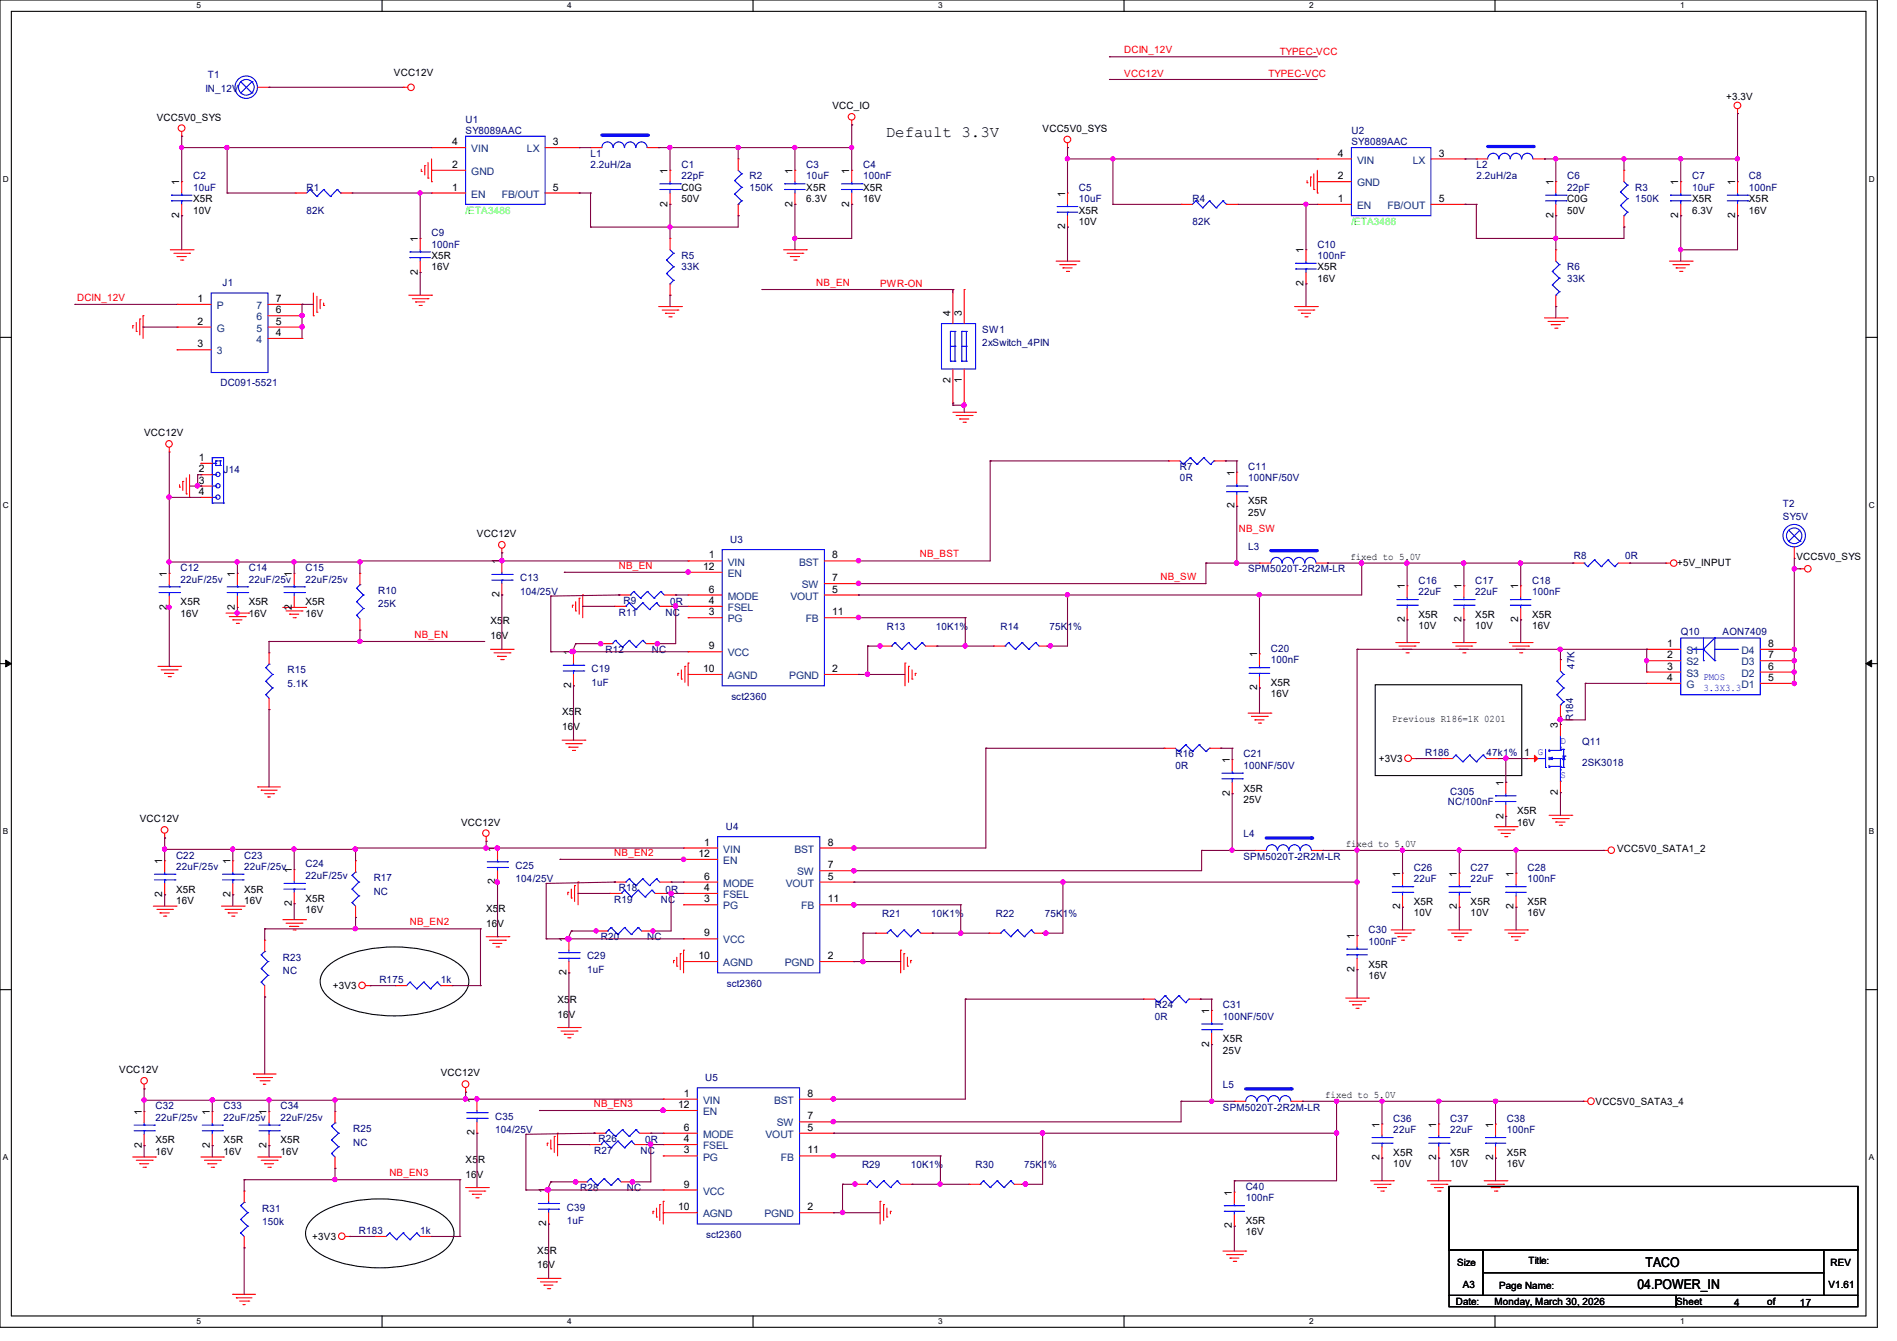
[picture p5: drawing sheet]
<svg xmlns="http://www.w3.org/2000/svg" width="297mm" height="210mm" viewBox="0 0 297 210" stroke-linecap="round" stroke-linejoin="round" font-family="sans-serif">
<defs><g id="words">
<text font-size="2.5" x="138.7" y="21.5">Default 3.3V</text>
<g font-size="2.1">
<text x="256.4" y="201.8">04.POWER_IN</text>
<text x="257.6" y="198.4">TACO</text>
</g>
<g font-size="1.6">
<text x="61.7" y="11.9">VCC12V</text>
<text x="130.3" y="17.1">VCC_IO</text>
<text x="270.3" y="15.7">+3.3V</text>
<text x="24.6" y="18.9">VCC5V0_SYS</text>
<text x="70.8" y="22.7">4</text>
<text x="86.6" y="22.7">3</text>
<text x="163.2" y="20.7">VCC5V0_SYS</text>
<text x="28.1" y="29" transform="rotate(-90 28.1 29)">1</text>
<text x="70.8" y="29.8">1</text>
<text x="70.8" y="26.3">2</text>
<text x="86.6" y="29.8">5</text>
<text x="104.5" y="27.2" transform="rotate(-90 104.5 27.2)">1</text>
<text x="106.7" y="29.9">C0G</text>
<text x="124.1" y="27.2" transform="rotate(-90 124.1 27.2)">1</text>
<text x="126.2" y="29.9">X5R</text>
<text x="133" y="27.2" transform="rotate(-90 133 27.2)">1</text>
<text x="135.1" y="29.9">X5R</text>
<text x="209.5" y="28.1">2</text>
<text x="209.5" y="24.5">4</text>
<text x="225.3" y="24.5">3</text>
<text x="243.2" y="29" transform="rotate(-90 243.2 29)">1</text>
<text x="262.8" y="29" transform="rotate(-90 262.8 29)">1</text>
<text x="271.7" y="29" transform="rotate(-90 271.7 29)">1</text>
<text x="28.1" y="34.1" transform="rotate(-90 28.1 34.1)">2</text>
<text x="30.2" y="31.7">X5R</text>
<text x="30.2" y="33.4">10V</text>
<text x="104.5" y="32.3" transform="rotate(-90 104.5 32.3)">2</text>
<text x="106.7" y="31.7">50V</text>
<text x="124.1" y="32.3" transform="rotate(-90 124.1 32.3)">2</text>
<text x="126.2" y="31.7">6.3V</text>
<text x="133" y="32.3" transform="rotate(-90 133 32.3)">2</text>
<text x="135.1" y="31.7">16V</text>
<text x="166.8" y="35.9" transform="rotate(-90 166.8 35.9)">2</text>
<text x="166.8" y="30.8" transform="rotate(-90 166.8 30.8)">1</text>
<text x="168.9" y="33.4">X5R</text>
<text x="168.9" y="35.2">10V</text>
<text x="209.5" y="31.6">1</text>
<text x="225.3" y="31.6">5</text>
<text x="243.2" y="34.1" transform="rotate(-90 243.2 34.1)">2</text>
<text x="245.4" y="31.7">C0G</text>
<text x="245.4" y="33.4">50V</text>
<text x="262.8" y="34.1" transform="rotate(-90 262.8 34.1)">2</text>
<text x="264.9" y="31.7">X5R</text>
<text x="264.9" y="33.4">6.3V</text>
<text x="271.7" y="34.1" transform="rotate(-90 271.7 34.1)">2</text>
<text x="273.8" y="31.7">X5R</text>
<text x="273.8" y="33.4">16V</text>
<text x="65.4" y="37.9" transform="rotate(-90 65.4 37.9)">1</text>
<text x="67.6" y="40.6">X5R</text>
<text x="204.1" y="39.7" transform="rotate(-90 204.1 39.7)">1</text>
<text x="30.9" y="47.3">1</text>
<text x="43.2" y="47.3">7</text>
<text x="65.4" y="43" transform="rotate(-90 65.4 43)">2</text>
<text x="67.6" y="42.3">16V</text>
<text x="204.1" y="44.8" transform="rotate(-90 204.1 44.8)">2</text>
<text x="206.2" y="42.3">X5R</text>
<text x="206.2" y="44.1">16V</text>
<text x="30.9" y="50.8">2</text>
<text x="43.2" y="52.6">4</text>
<text x="43.2" y="50.8">5</text>
<text x="43.2" y="49.1">6</text>
<text x="148.8" y="49.4" transform="rotate(-90 148.8 49.4)">4</text>
<text x="150.6" y="49.4" transform="rotate(-90 150.6 49.4)">3</text>
<text x="30.9" y="54.4">3</text>
<text x="148.8" y="59.9" transform="rotate(-90 148.8 59.9)">2</text>
<text x="150.6" y="59.9" transform="rotate(-90 150.6 59.9)">1</text>
<text x="22.6" y="68.3">VCC12V</text>
<text x="31.1" y="72.2">1</text>
<text x="31.1" y="74">2</text>
<text x="31.1" y="75.7">3</text>
<text x="31.1" y="77.5">4</text>
<text x="193.3" y="74.5" transform="rotate(-90 193.3 74.5)">1</text>
<text x="193.3" y="79.6" transform="rotate(-90 193.3 79.6)">2</text>
<text x="195.4" y="79">X5R</text>
<text x="195.4" y="80.7">25V</text>
<text x="74.7" y="84.1">VCC12V</text>
<text x="78.2" y="88.4" transform="rotate(-90 78.2 88.4)">1</text>
<text x="110.1" y="89.2">12</text>
<text x="111" y="87.5">1</text>
<text x="130.3" y="87.5">8</text>
<text x="211.4" y="87.6">fixed to 5.0V</text>
<text x="262.6" y="88.6">+5V_INPUT</text>
<text x="281.3" y="87.7">VCC5V0_SYS</text>
<text x="26.1" y="95.5" transform="rotate(-90 26.1 95.5)">2</text>
<text x="26.1" y="90.3" transform="rotate(-90 26.1 90.3)">1</text>
<text x="28.3" y="94.8">X5R</text>
<text x="36.8" y="95.5" transform="rotate(-90 36.8 95.5)">2</text>
<text x="36.8" y="90.3" transform="rotate(-90 36.8 90.3)">1</text>
<text x="38.9" y="94.8">X5R</text>
<text x="45.7" y="95.5" transform="rotate(-90 45.7 95.5)">2</text>
<text x="45.7" y="90.3" transform="rotate(-90 45.7 90.3)">1</text>
<text x="47.8" y="94.8">X5R</text>
<text x="78.2" y="93.5" transform="rotate(-90 78.2 93.5)">2</text>
<text x="111" y="94.6">4</text>
<text x="111" y="92.8">6</text>
<text x="130.3" y="92.8">5</text>
<text x="130.3" y="91">7</text>
<text x="219.9" y="92.3" transform="rotate(-90 219.9 92.3)">1</text>
<text x="228.8" y="92.3" transform="rotate(-90 228.8 92.3)">1</text>
<text x="237.7" y="92.3" transform="rotate(-90 237.7 92.3)">1</text>
<text x="28.3" y="96.6">16V</text>
<text x="38.9" y="96.6">16V</text>
<text x="47.8" y="96.6">16V</text>
<text x="76.8" y="97.8">X5</text>
<text x="76.8" y="100.1">16</text>
<text x="78.6" y="100.1">V</text>
<text x="78.7" y="97.8">R</text>
<text x="111" y="96.4">3</text>
<text x="111" y="101.7">9</text>
<text x="130.3" y="96.4">11</text>
<text x="219.9" y="97.4" transform="rotate(-90 219.9 97.4)">2</text>
<text x="222.1" y="96.7">X5R</text>
<text x="222.1" y="98.5">10V</text>
<text x="228.8" y="97.4" transform="rotate(-90 228.8 97.4)">2</text>
<text x="231" y="96.7">X5R</text>
<text x="231" y="98.5">10V</text>
<text x="237.7" y="97.4" transform="rotate(-90 237.7 97.4)">2</text>
<text x="239.9" y="96.7">X5R</text>
<text x="239.9" y="98.5">16V</text>
<text x="261" y="101.3">1</text>
<text x="276.8" y="101.3">8</text>
<text x="89.4" y="107.7" transform="rotate(-90 89.4 107.7)">2</text>
<text x="89.4" y="102.6" transform="rotate(-90 89.4 102.6)">1</text>
<text x="110.1" y="105.2">10</text>
<text x="130.3" y="105.2">2</text>
<text x="196.8" y="103" transform="rotate(-90 196.8 103)">1</text>
<text x="199" y="107.4">X5R</text>
<text x="261" y="103.1">2</text>
<text x="261" y="104.9">3</text>
<text x="261" y="106.6">4</text>
<text x="276.8" y="106.6">5</text>
<text x="276.8" y="104.9">6</text>
<text x="276.8" y="103.1">7</text>
<text x="88" y="112">X5</text>
<text x="90" y="112">R</text>
<text x="196.8" y="108.1" transform="rotate(-90 196.8 108.1)">2</text>
<text x="199" y="109.2">16V</text>
<text x="218" y="113.1">Previous R186=1K 0201</text>
<text x="88" y="114.3">16</text>
<text x="89.8" y="114.3">V</text>
<text x="192.5" y="119.5" transform="rotate(-90 192.5 119.5)">1</text>
<text x="215.9" y="119.3">+3V3</text>
<text x="238.6" y="118.4">1</text>
<text x="243.9" y="114" transform="rotate(-90 243.9 114)">3</text>
<text x="192.5" y="124.6" transform="rotate(-90 192.5 124.6)">2</text>
<text x="194.7" y="124">X5R</text>
<text x="194.7" y="125.7">25V</text>
<text x="235.4" y="123.1" transform="rotate(-90 235.4 123.1)">1</text>
<text x="243.9" y="124.5" transform="rotate(-90 243.9 124.5)">2</text>
<text x="21.9" y="128.7">VCC12V</text>
<text x="72.2" y="129.3">VCC12V</text>
<text x="235.4" y="128.2" transform="rotate(-90 235.4 128.2)">2</text>
<text x="237.5" y="127.5">X5R</text>
<text x="237.5" y="129.3">16V</text>
<text x="25.4" y="135.3" transform="rotate(-90 25.4 135.3)">1</text>
<text x="36.1" y="135.3" transform="rotate(-90 36.1 135.3)">1</text>
<text x="45.7" y="136.7" transform="rotate(-90 45.7 136.7)">1</text>
<text x="77.5" y="133.3" transform="rotate(-90 77.5 133.3)">1</text>
<text x="109.3" y="134.2">12</text>
<text x="110.2" y="132.4">1</text>
<text x="110.2" y="137.8">6</text>
<text x="129.6" y="137.8">5</text>
<text x="129.6" y="136">7</text>
<text x="129.6" y="132.4">8</text>
<text x="210.7" y="132.6">fixed to 5.0V</text>
<text x="219.2" y="137.3" transform="rotate(-90 219.2 137.3)">1</text>
<text x="228.1" y="137.3" transform="rotate(-90 228.1 137.3)">1</text>
<text x="237" y="137.3" transform="rotate(-90 237 137.3)">1</text>
<text x="253.2" y="133.3">VCC5V0_SATA1_2</text>
<text x="25.4" y="140.5" transform="rotate(-90 25.4 140.5)">2</text>
<text x="27.6" y="139.8">X5R</text>
<text x="27.6" y="141.6">16V</text>
<text x="36.1" y="140.5" transform="rotate(-90 36.1 140.5)">2</text>
<text x="38.2" y="139.8">X5R</text>
<text x="38.2" y="141.6">16V</text>
<text x="45.7" y="141.9" transform="rotate(-90 45.7 141.9)">2</text>
<text x="47.8" y="141.2">X5R</text>
<text x="47.8" y="143">16V</text>
<text x="76.1" y="142.8">X5</text>
<text x="77.5" y="138.5" transform="rotate(-90 77.5 138.5)">2</text>
<text x="78.1" y="142.8">R</text>
<text x="110.2" y="141.3">3</text>
<text x="110.2" y="139.5">4</text>
<text x="129.6" y="141.3">11</text>
<text x="219.2" y="142.4" transform="rotate(-90 219.2 142.4)">2</text>
<text x="221.4" y="141.7">X5R</text>
<text x="221.4" y="143.5">10V</text>
<text x="228.1" y="142.4" transform="rotate(-90 228.1 142.4)">2</text>
<text x="230.3" y="141.7">X5R</text>
<text x="230.3" y="143.5">10V</text>
<text x="237" y="142.4" transform="rotate(-90 237 142.4)">2</text>
<text x="239.1" y="141.7">X5R</text>
<text x="239.1" y="143.5">16V</text>
<text x="76.1" y="145.1">16</text>
<text x="77.9" y="145.1">V</text>
<text x="88.7" y="147.6" transform="rotate(-90 88.7 147.6)">1</text>
<text x="110.2" y="146.6">9</text>
<text x="212.1" y="147.1" transform="rotate(-90 212.1 147.1)">1</text>
<text x="52.1" y="154.9">+3V3</text>
<text x="88.7" y="152.7" transform="rotate(-90 88.7 152.7)">2</text>
<text x="109.3" y="150.2">10</text>
<text x="129.6" y="150.2">2</text>
<text x="212.1" y="152.2" transform="rotate(-90 212.1 152.2)">2</text>
<text x="214.2" y="151.5">X5R</text>
<text x="214.2" y="153.3">16V</text>
<text x="87.3" y="157">X5</text>
<text x="87.3" y="159.3">16</text>
<text x="89.1" y="159.3">V</text>
<text x="89.2" y="157">R</text>
<text x="189.3" y="158.8" transform="rotate(-90 189.3 158.8)">1</text>
<text x="189.3" y="163.9" transform="rotate(-90 189.3 163.9)">2</text>
<text x="191.5" y="163.2">X5R</text>
<text x="191.5" y="165">25V</text>
<text x="18.7" y="168">VCC12V</text>
<text x="69" y="168.6">VCC12V</text>
<text x="74.3" y="172.7" transform="rotate(-90 74.3 172.7)">1</text>
<text x="106.2" y="173.5">12</text>
<text x="107.1" y="171.7">1</text>
<text x="126.4" y="171.7">8</text>
<text x="207.5" y="171.9">fixed to 5.0V</text>
<text x="249.8" y="173">VCC5V0_SATA3_4</text>
<text x="22.2" y="179.7" transform="rotate(-90 22.2 179.7)">2</text>
<text x="22.2" y="174.6" transform="rotate(-90 22.2 174.6)">1</text>
<text x="24.3" y="179.1">X5R</text>
<text x="32.9" y="179.7" transform="rotate(-90 32.9 179.7)">2</text>
<text x="32.9" y="174.6" transform="rotate(-90 32.9 174.6)">1</text>
<text x="35" y="179.1">X5R</text>
<text x="41.7" y="179.7" transform="rotate(-90 41.7 179.7)">2</text>
<text x="41.7" y="174.6" transform="rotate(-90 41.7 174.6)">1</text>
<text x="43.9" y="179.1">X5R</text>
<text x="74.3" y="177.8" transform="rotate(-90 74.3 177.8)">2</text>
<text x="107.1" y="178.9">4</text>
<text x="107.1" y="177.1">6</text>
<text x="126.4" y="177.1">5</text>
<text x="126.4" y="175.3">7</text>
<text x="216" y="176.6" transform="rotate(-90 216 176.6)">1</text>
<text x="224.9" y="176.6" transform="rotate(-90 224.9 176.6)">1</text>
<text x="233.8" y="176.6" transform="rotate(-90 233.8 176.6)">1</text>
<text x="24.3" y="180.8">16V</text>
<text x="35" y="180.8">16V</text>
<text x="43.9" y="180.8">16V</text>
<text x="72.9" y="182.1">X5</text>
<text x="72.9" y="184.4">16</text>
<text x="74.7" y="184.4">V</text>
<text x="74.8" y="182.1">R</text>
<text x="107.1" y="180.6">3</text>
<text x="107.1" y="186">9</text>
<text x="126.4" y="180.6">11</text>
<text x="216" y="181.7" transform="rotate(-90 216 181.7)">2</text>
<text x="218.1" y="181">X5R</text>
<text x="218.1" y="182.8">10V</text>
<text x="224.9" y="181.7" transform="rotate(-90 224.9 181.7)">2</text>
<text x="227" y="181">X5R</text>
<text x="227" y="182.8">10V</text>
<text x="233.8" y="181.7" transform="rotate(-90 233.8 181.7)">2</text>
<text x="235.9" y="181">X5R</text>
<text x="235.9" y="182.8">16V</text>
<text x="85.5" y="186.9" transform="rotate(-90 85.5 186.9)">1</text>
<text x="106.2" y="189.5">10</text>
<text x="126.4" y="189.5">2</text>
<text x="192.9" y="187.2" transform="rotate(-90 192.9 187.2)">1</text>
<text x="195" y="191.7">X5R</text>
<text x="48.9" y="194.2">+3V3</text>
<text x="84.1" y="196.3">X5</text>
<text x="85.5" y="192" transform="rotate(-90 85.5 192)">2</text>
<text x="86.1" y="196.3">R</text>
<text x="192.9" y="192.4" transform="rotate(-90 192.9 192.4)">2</text>
<text x="195" y="193.5">16V</text>
<text x="239.3" y="197.9">Title:</text>
<text x="84.1" y="198.6">16</text>
<text x="85.9" y="198.6">V</text>
<text x="228.1" y="198.2">Size</text>
<text x="229" y="201.6">A3</text>
<text x="234.7" y="201.8">Page Name:</text>
<text x="286.3" y="201.6">V1.61</text>
<text x="286.6" y="198.2">REV</text>
<text x="227.9" y="204.3">Date:</text>
<text x="234" y="204.3">Monday, March 30, 2026</text>
<text x="262.4" y="204.3">Sheet</text>
<text x="271.5" y="204.5">4</text>
<text x="276.6" y="204.3">of</text>
<text x="281.8" y="204.5">17</text>
</g>
<g font-size="1.6" fill="#f00">
<text x="176" y="8.3">DCIN_12V</text>
<text x="200.4" y="8.6">TYPEC-VCC</text>
<text x="176" y="12.1">VCC12V</text>
<text x="198.6" y="12.1">TYPEC-VCC</text>
<text x="12.1" y="47.1">DCIN_12V</text>
<text x="127.8" y="44.8">NB_EN</text>
<text x="137.8" y="45">PWR-ON</text>
<text x="194" y="83.4">NB_SW</text>
<text x="96.9" y="89.1">NB_EN</text>
<text x="144" y="87.3">NB_BST</text>
<text x="181.7" y="90.8">NB_SW</text>
<text x="64.9" y="99.9">NB_EN</text>
<text x="96.2" y="134">NB_EN2</text>
<text x="64.2" y="144.9">NB_EN2</text>
<text x="93" y="173.4">NB_EN3</text>
<text x="61" y="184.2">NB_EN3</text>
</g>
<g font-size="1.6" fill="#000080">
<text x="32.2" y="14.4">IN_12V</text>
<text x="32.6" y="12.3">T1</text>
<text x="72.9" y="19.2">U1</text>
<text x="72.9" y="21">SY8089AAC</text>
<text x="211.6" y="21">U2</text>
<text x="211.6" y="22.8">SY8089AAC</text>
<text x="30.2" y="28.1">C2</text>
<text x="30.2" y="29.9">10uF</text>
<text x="48" y="29.9">R1</text>
<text x="92.5" y="24.6">L1</text>
<text x="92.5" y="26.3">2.2uH/2a</text>
<text x="106.7" y="26.3">C1</text>
<text x="106.7" y="28.1">22pF</text>
<text x="117.3" y="28.1">R2</text>
<text x="117.3" y="29.9">150K</text>
<text x="126.2" y="26.3">C3</text>
<text x="126.2" y="28.1">10uF</text>
<text x="135.1" y="26.3">C4</text>
<text x="135.1" y="28.1">100nF</text>
<text x="168.9" y="29.9">C5</text>
<text x="231.1" y="26.3">L2</text>
<text x="231.1" y="28.1">2.2uH/2a</text>
<text x="245.4" y="28.1">C6</text>
<text x="245.4" y="29.9">22pF</text>
<text x="256" y="29.9">R3</text>
<text x="264.9" y="28.1">C7</text>
<text x="264.9" y="29.9">10uF</text>
<text x="273.8" y="28.1">C8</text>
<text x="273.8" y="29.9">100nF</text>
<text x="48" y="33.4">82K</text>
<text x="168.9" y="31.7">10uF</text>
<text x="186.7" y="31.7">R4</text>
<text x="186.7" y="35.2">82K</text>
<text x="256" y="31.7">150K</text>
<text x="67.6" y="37">C9</text>
<text x="67.6" y="38.8">100nF</text>
<text x="106.7" y="40.6">R5</text>
<text x="206.2" y="38.8">C10</text>
<text x="206.2" y="40.6">100nF</text>
<text x="34.8" y="44.8">J1</text>
<text x="106.7" y="42.3">33K</text>
<text x="245.4" y="42.3">R6</text>
<text x="245.4" y="44.1">33K</text>
<text x="153.8" y="52.1">SW1</text>
<text x="153.8" y="54.2">2xSwitch_4PIN</text>
<text x="34.5" y="60.5">DC091-5521</text>
<text x="35" y="74">J14</text>
<text x="184.7" y="73.6">R7</text>
<text x="184.7" y="75.4">0R</text>
<text x="195.4" y="73.6">C11</text>
<text x="195.4" y="75.4">100NF/50V</text>
<text x="279.1" y="79.3">T2</text>
<text x="279.1" y="81.4">SY5V</text>
<text x="28.3" y="89.5">C12</text>
<text x="38.9" y="89.5">C14</text>
<text x="47.8" y="89.5">C15</text>
<text x="114.3" y="85">U3</text>
<text x="195.4" y="86.1">L3</text>
<text x="195.4" y="89.6">SPM5020T-2R2M-LR</text>
<text x="246.4" y="87.5">R8</text>
<text x="254.4" y="87.5">0R</text>
<text x="28.3" y="91.2">22uF/25v</text>
<text x="38.9" y="91.2">22uF/25v</text>
<text x="47.8" y="91.2">22uF/25v</text>
<text x="59.2" y="93">R10</text>
<text x="59.2" y="95.1">25K</text>
<text x="81.4" y="91.1">C13</text>
<text x="81.4" y="93.2">104/25V</text>
<text x="97.6" y="94.6">R9</text>
<text x="104.9" y="94.8">0R</text>
<text x="222.1" y="91.4">C16</text>
<text x="222.1" y="93.2">22uF</text>
<text x="231" y="91.4">C17</text>
<text x="231" y="93.2">22uF</text>
<text x="239.9" y="91.4">C18</text>
<text x="239.9" y="93.2">100nF</text>
<text x="96.9" y="96.4">R11</text>
<text x="104.2" y="96.4">NC</text>
<text x="138.9" y="98.7">R13</text>
<text x="146.5" y="98.7">10K1%</text>
<text x="156.6" y="98.7">R14</text>
<text x="164.3" y="98.7">75K</text>
<text x="167.1" y="98.7">1%</text>
<text x="263.1" y="99.4">Q10</text>
<text x="269.7" y="99.4">AON7409</text>
<text x="45" y="105.5">R15</text>
<text x="45" y="107.6">5.1K</text>
<text x="92.6" y="105.3">C19</text>
<text x="92.6" y="107.4">1uF</text>
<text x="94.8" y="102.2">R12</text>
<text x="102.1" y="102.2">NC</text>
<text x="199" y="102.1">C20</text>
<text x="199" y="103.8">100nF</text>
<text x="246.5" y="104.7" transform="rotate(-90 246.5 104.7)">47K</text>
<text x="114.5" y="109.6">sct2360</text>
<text x="246.3" y="112.9" transform="rotate(-90 246.3 112.9)">R184</text>
<text x="184" y="118.6">R16</text>
<text x="194.7" y="118.6">C21</text>
<text x="223.1" y="118.4">R186</text>
<text x="232.7" y="118.4">47k1%</text>
<text x="247.7" y="116.7">Q11</text>
<text x="184" y="120.4">0R</text>
<text x="194.7" y="120.4">100NF/50V</text>
<text x="227" y="124.5">C305</text>
<text x="247.7" y="120">2SK3018</text>
<text x="113.6" y="130">U4</text>
<text x="194.7" y="131.1">L4</text>
<text x="226.7" y="126.1">NC/100nF</text>
<text x="27.6" y="134.5">C22</text>
<text x="27.6" y="136.2">22uF/25v</text>
<text x="38.2" y="134.5">C23</text>
<text x="38.2" y="136.2">22uF/25v</text>
<text x="47.8" y="135.8">C24</text>
<text x="47.8" y="137.6">22uF/25v</text>
<text x="80.7" y="136">C25</text>
<text x="194.7" y="134.6">SPM5020T-2R2M-LR</text>
<text x="221.4" y="136.4">C26</text>
<text x="230.3" y="136.4">C27</text>
<text x="239.1" y="136.4">C28</text>
<text x="58.5" y="138">R17</text>
<text x="58.5" y="140.1">NC</text>
<text x="80.7" y="138.2">104/25V</text>
<text x="96.2" y="141.4">R19</text>
<text x="96.9" y="139.6">R18</text>
<text x="103.5" y="141.4">NC</text>
<text x="104.2" y="139.8">0R</text>
<text x="138.1" y="143.7">R21</text>
<text x="145.8" y="143.7">10K1%</text>
<text x="155.9" y="143.7">R22</text>
<text x="163.6" y="143.7">75K</text>
<text x="166.4" y="143.7">1%</text>
<text x="221.4" y="138.2">22uF</text>
<text x="230.3" y="138.2">22uF</text>
<text x="239.1" y="138.2">100nF</text>
<text x="94.1" y="147.2">R20</text>
<text x="101.3" y="147.2">NC</text>
<text x="214.2" y="146.2">C30</text>
<text x="214.2" y="148">100nF</text>
<text x="44.3" y="150.5">R23</text>
<text x="44.3" y="152.6">NC</text>
<text x="59.4" y="154">R175</text>
<text x="69" y="154">1k</text>
<text x="91.9" y="150.2">C29</text>
<text x="91.9" y="152.4">1uF</text>
<text x="113.8" y="154.5">sct2360</text>
<text x="180.8" y="157.9">R24</text>
<text x="180.8" y="159.7">0R</text>
<text x="191.5" y="157.9">C31</text>
<text x="191.5" y="159.7">100NF/50V</text>
<text x="24.3" y="173.7">C32</text>
<text x="35" y="173.7">C33</text>
<text x="43.9" y="173.7">C34</text>
<text x="110.4" y="169.3">U5</text>
<text x="191.5" y="170.3">L5</text>
<text x="191.5" y="173.9">SPM5020T-2R2M-LR</text>
<text x="24.3" y="175.5">22uF/25v</text>
<text x="35" y="175.5">22uF/25v</text>
<text x="43.9" y="175.5">22uF/25v</text>
<text x="55.3" y="177.3">R25</text>
<text x="55.3" y="179.4">NC</text>
<text x="77.5" y="175.3">C35</text>
<text x="77.5" y="177.5">104/25V</text>
<text x="93.7" y="178.9">R26</text>
<text x="101" y="179.1">0R</text>
<text x="218.1" y="175.7">C36</text>
<text x="218.1" y="177.5">22uF</text>
<text x="227" y="175.7">C37</text>
<text x="227" y="177.5">22uF</text>
<text x="235.9" y="175.7">C38</text>
<text x="235.9" y="177.5">100nF</text>
<text x="93" y="180.7">R27</text>
<text x="100.3" y="180.7">NC</text>
<text x="135" y="183">R29</text>
<text x="142.6" y="183">10K1%</text>
<text x="152.7" y="183">R30</text>
<text x="160.4" y="183">75K1%</text>
<text x="41.1" y="189.7">R31</text>
<text x="41.1" y="191.9">150k</text>
<text x="88.7" y="189.6">C39</text>
<text x="88.7" y="191.7">1uF</text>
<text x="90.8" y="186.5">R28</text>
<text x="98.1" y="186.5">NC</text>
<text x="195" y="186.4">C40</text>
<text x="195" y="188.1">100nF</text>
<text x="56.2" y="193.3">R183</text>
<text x="65.8" y="193.3">1k</text>
<text x="110.6" y="193.8">sct2360</text>
</g>
<g font-size="1.6" fill="#004080">
<text x="73.8" y="23.8">VIN</text>
<text x="82.5" y="23.8">LX</text>
<text x="73.8" y="27.4">GND</text>
<text x="212.5" y="29.2">GND</text>
<text x="212.5" y="25.6">VIN</text>
<text x="221.2" y="25.6">LX</text>
<text x="73.8" y="30.9">EN</text>
<text x="78.6" y="30.9">FB/OUT</text>
<text x="212.5" y="32.7">EN</text>
<text x="217.3" y="32.7">FB/OUT</text>
<text x="34" y="48.4">P</text>
<text x="34" y="51.9">G</text>
<text x="40.2" y="53.7">4</text>
<text x="40.2" y="51.9">5</text>
<text x="40.2" y="50.2">6</text>
<text x="40.2" y="48.4">7</text>
<text x="34" y="55.5">3</text>
<text x="114" y="88.6">VIN</text>
<text x="125.1" y="88.6">BST</text>
<text x="114" y="95.7">FSEL</text>
<text x="114" y="93.9">MODE</text>
<text x="114" y="90.3">EN</text>
<text x="123.7" y="93.9">VOUT</text>
<text x="125.5" y="92.1">SW</text>
<text x="114" y="97.5">PG</text>
<text x="126.2" y="97.5">FB</text>
<text x="114" y="102.8">VCC</text>
<text x="114" y="106.3">AGND</text>
<text x="123.6" y="106.3">PGND</text>
<text x="264" y="102.4">S1</text>
<text x="264" y="104.2">S2</text>
<text x="264" y="106">S3</text>
<text x="264" y="107.7">G</text>
<text x="272.7" y="107.7">D1</text>
<text x="272.7" y="106">D2</text>
<text x="272.7" y="104.2">D3</text>
<text x="272.7" y="102.4">D4</text>
<text x="113.2" y="133.5">VIN</text>
<text x="113.2" y="135.3">EN</text>
<text x="124.4" y="133.5">BST</text>
<text x="124.8" y="137.1">SW</text>
<text x="113.2" y="142.4">PG</text>
<text x="113.2" y="140.6">FSEL</text>
<text x="113.2" y="138.9">MODE</text>
<text x="123" y="138.9">VOUT</text>
<text x="125.4" y="142.4">FB</text>
<text x="113.2" y="147.7">VCC</text>
<text x="113.2" y="151.3">AGND</text>
<text x="122.9" y="151.3">PGND</text>
<text x="110.1" y="172.8">VIN</text>
<text x="121.2" y="172.8">BST</text>
<text x="110.1" y="180">FSEL</text>
<text x="110.1" y="178.2">MODE</text>
<text x="110.1" y="174.6">EN</text>
<text x="119.8" y="178.2">VOUT</text>
<text x="121.6" y="176.4">SW</text>
<text x="110.1" y="181.7">PG</text>
<text x="122.3" y="181.7">FB</text>
<text x="110.1" y="187.1">VCC</text>
<text x="110.1" y="190.6">AGND</text>
<text x="119.7" y="190.6">PGND</text>
</g>
<g font-size="1.6" fill="#0f0">
<text x="72.9" y="33.4">/ETA3486</text>
<text x="211.6" y="35.2">/ETA3486</text>
</g>
<g font-size="1.6" fill="#00f">
<text x="266.7" y="106.5">PMOS</text>
<text x="266.7" y="108.2">3.3X3.3</text>
<text x="240.7" y="118.2">G</text>
<text x="244.3" y="116.5">D</text>
<text x="244.3" y="121.8">S</text>
</g>
<g font-size="1.3">
<text x="30.8" y="1.3">5</text>
<text x="88.8" y="1.3">4</text>
<text x="146.9" y="1.3">3</text>
<text x="205" y="1.3">2</text>
<text x="263.1" y="1.3">1</text>
<text x=".5" y="28.4">D</text>
<text x="292.6" y="28.4">D</text>
<text x=".5" y="79.5">C</text>
<text x="292.6" y="79.5">C</text>
<text x=".5" y="130.6">B</text>
<text x="292.6" y="130.6">B</text>
<text x=".5" y="181.7">A</text>
<text x="292.6" y="181.7">A</text>
<text x="30.8" y="207.4">5</text>
<text x="88.8" y="207.4">4</text>
<text x="146.9" y="207.4">3</text>
<text x="205" y="207.4">2</text>
<text x="263.1" y="207.4">1</text>
</g>
</g></defs>
<g fill="none" stroke="#000" stroke-width=".17">
<path d="M0 0h293.9v207.9h-293.9zM1.8 1.8h290.3v204.3h-290.3zM59.8 0v1.8M117.9 0v1.8M176 0v1.8M234.1 0v1.8M0 52.8h1.8M292.1 52.8h1.8M0 103.9h1.8M215.3 107.2h23v14.3h-23zM292.1 103.9h1.8M0 155h1.8"/>
<path d="M51 151.6a11.6 11.6 0 0 1 6.2-2.9 22.6 22.6 0 0 1 12.8 1.2 5.9 5.9 0 0 1 3.3 3.1 3.1 3.1 0 0 1-1.5 3.4 17.1 17.1 0 0 1-10 2.7 17.1 17.1 0 0 1-10.1-2.7 3.1 3.1 0 0 1-.7-4.8zM292.1 155h1.8M48.7 191a11.5 11.5 0 0 1 6.2-2.8 22.5 22.5 0 0 1 12.8 1.1 5.9 5.9 0 0 1 3.3 3.1 3.2 3.2 0 0 1-1.5 3.5 17 17 0 0 1-10 2.6 17 17 0 0 1-10.1-2.6 3.1 3.1 0 0 1-.7-4.9zM226.9 185.8h64v9.9h-64zM226.9 195.7h5.3v7.2h-5.3zM232.2 195.7h53.3v3.6h-53.3zM232.2 199.3h53.3v3.6h-53.3zM285.5 195.7h5.4v7.2h-5.4zM59.8 206.1v1.8M117.9 206.1v1.8M176 206.1v1.8M226.9 202.9h35.5v1.7h-35.5z"/>
<path d="M234.1 206.1v1.8M262.4 202.9h28.5v1.7h-28.5z"/>
</g>
<path d="M.9 103.4l.9 .5-.9 .5zM292.1 103.9l.9-.5v1z" fill="#000"/>
<path d="M.9 103.4l.9 .5-.9 .5zM292.1 103.9l.9-.5v1z" fill="none" stroke="#000" stroke-width=".16"/>
<g fill="none" stroke="#f00" stroke-width=".17">
<path d="M63.1 13.7h.1M63.1 13.7h.7M133.3 19.6h.1M133.3 18.8v.8M272 17.8h.1M272 17.1v.7M26.7 39.1h3.5M27.2 39.7h2.5M28.4 21.3h.1M28.4 20.6v.7M29.7 39.7h.1M30.2 39.1h.1"/>
<path d="M66 26.8h.1M66 26.5v.3M66.5 26h.1M66.5 26v1.4M67 27.9h.1M67 25.4v2.5M67.6 28.4h.1M67.6 24.9v3.5M122.7 39.1h3.5M123.2 39.7h2.5M125.7 39.7h.1M126.2 39.1h.1"/>
<path d="M167.1 23.1h.1M167.1 22.4v.7M204.6 28.6h.1M204.6 28.3v.3M205.2 27.7h.1M205.2 27.7v1.5M205.7 29.7h.1M205.7 27.2v2.5M206.2 30.2h.1M206.2 26.7v3.5M20.8 51h.1M20.8 51v.4"/>
<path d="M21.3 51.9h.1M21.3 50.5v1.4M21.9 50h.1M21.9 50v2.5M22.4 49.4h.1M22.4 49.4v3.6M27.7 40.2h.1M27.7 40.2h1.5M28.3 40.7h.3M28.6 40.7h.1M49.1 49.4h.1M49.1 45.9v3.5"/>
<path d="M49.6 48.9h.1M49.6 46.4v2.5M50.1 46.9h.1M50.1 46.9v1.4M50.7 47.8h.1M50.7 47.5v.3M64 46.2h3.6M64.6 46.8h2.4M65.1 47.3h.1M65.1 47.3h1.4M65.6 47.8h.4M66 47.8h.1"/>
<path d="M67 46.8h.1M67.6 46.2h.1M103.1 48h3.6M103.7 48.6h2.4M104.2 49.1h.1M104.2 49.1h1.4M104.7 49.6h.4M105.1 49.6h.1M106.1 48.6h.1M106.7 48h.1M123.7 40.2h.1M123.7 40.2h1.5"/>
<path d="M124.3 40.7h.3M124.6 40.7h.1M165.4 40.9h3.5M165.9 41.4h2.5M166.4 42h.1M166.4 42h1.5M167 42.5h.3M167.3 42.5h.1M168.4 41.4h.1M168.9 40.9h.1M202.7 48h3.5M203.2 48.6h2.5"/>
<path d="M203.8 49.1h.1M203.8 49.1h1.4M204.3 49.6h.3M204.6 49.6h.1M205.7 48.6h.1M206.2 48h.1M241.8 49.8h3.6M242.4 50.3h2.4M242.9 50.8h.1M242.9 50.8h1.4M243.4 51.4h.4M243.8 51.4h.1"/>
<path d="M244.8 50.3h.1M245.4 49.8h.1M261.4 40.9h3.5M261.9 41.4h2.5M262.4 42h.1M262.4 42h1.5M263 42.5h.3M263.3 42.5h.1M264.4 41.4h.1M264.9 40.9h.1M26.5 70.8h.1M26.5 70.1v.7"/>
<path d="M28.1 76.3h.1M28.1 75.9v.4M28.6 75.4h.1M28.6 75.4v1.4M29.2 77.3h.1M29.2 74.8v2.5M29.7 77.9h.1M29.7 74.3v3.6M149.2 64.6h3.5M149.7 65.1h2.5M150.2 65.6h.1M150.2 65.6h1.5"/>
<path d="M150.8 66.1h.3M151.1 66.1h.1M152.2 65.1h.1M152.7 64.6h.1M35.4 96h3.5M35.9 96.6h2.5M36.4 97.1h.1M36.4 97.1h1.5M37 97.6h.3M37.3 97.6h.1M38.4 96.6h.1M38.9 96h.1"/>
<path d="M44.3 95.1h3.5M44.8 95.7h2.5M45.3 96.2h.1M45.3 96.2h1.5M45.9 96.7h.3M46.2 96.7h.1M47.3 95.7h.1M47.8 95.1h.1M78.6 86.6h.1M78.6 85.9v.7M89.6 94.8h.1M89.6 94.8v.3"/>
<path d="M90.1 95.7h.1M90.1 94.2v1.5M90.7 93.7h.1M90.7 93.7v2.5M91.2 93.2h.1M91.2 93.2v3.5M260.8 88.2h.1M260.8 88.2h.7M281.8 89.1h.1M281.8 89.1h.7M24.7 104.4h3.6M25.2 104.9h2.5"/>
<path d="M25.8 105.5h.1M25.8 105.5h1.4M26.3 106h.4M26.7 106h.1M27.7 104.9h.1M28.3 104.4h.1M76.8 101.7h3.5M77.3 102.2h2.5M77.9 102.8h.1M77.9 102.8h1.4M78.4 103.3h.4M78.8 103.3h.1"/>
<path d="M79.8 102.2h.1M80.3 101.7h.1M88 115.9h3.6M88.6 116.5h2.4M89.1 117h.1M89.1 117h1.4M89.6 117.5h.4M90 117.5h.1M91 116.5h.1M91.6 115.9h.1M106.1 105.5h.1M106.1 105.5v.3"/>
<path d="M106.7 106.3h.1M106.7 104.9v1.4M107.2 104.4h.1M107.2 104.4v2.4M107.7 103.8h.1M107.7 103.8v3.6M141.7 103.8h.1M141.7 103.8v3.6M142.2 104.4h.1M142.2 104.4v2.4M142.8 106.3h.1M142.8 104.9v1.4"/>
<path d="M143.3 105.5h.1M143.3 105.5v.3M195.4 111.7h3.6M195.9 112.2h2.5M196.5 112.7h.1M196.5 112.7h1.4M197 113.2h.4M197.4 113.2h.1M198.4 112.2h.1M199 111.7h.1M218.5 100.6h3.6M219 101.2h2.5"/>
<path d="M219.6 101.7h.1M219.6 101.7h1.4M220.1 102.2h.4M220.5 102.2h.1M221 118.8h.7M221.5 101.2h.1M221.7 118.8h.1M222.1 100.6h.1M227.4 100.6h3.6M227.9 101.2h2.5M228.5 101.7h.1M228.5 101.7h1.4"/>
<path d="M229 102.2h.4M229.4 102.2h.1M230.4 101.2h.1M231 100.6h.1M236.3 100.6h3.6M236.8 101.2h2.5M237.4 101.7h.1M237.4 101.7h1.4M237.9 102.2h.4M238.3 102.2h.1M239.3 101.2h.1M239.9 100.6h.1"/>
<path d="M25.8 131.2h.1M25.8 130.5v.7M40.3 123.2h.1M40.3 123.2h3.6M40.9 123.7h.1M40.9 123.7h2.5M41.4 124.3h1.4M42 124.8h.1M42 124.8h.3M42.8 124.3h.1M76.1 131.7h.1M76.1 131v.7"/>
<path d="M88.9 139.7h.1M88.9 139.7v.4M89.5 139.2v1.4M90 138.7h.1M90 138.7v2.5M90.5 138.1h.1M90.5 138.1v3.6M234 129.5h3.5M234.5 130h2.5M235 130.5h.1M235 130.5h1.5M235.6 131h.3"/>
<path d="M235.9 131h.1M237 130h.1M237.5 129.5h.1M242.5 127.7h3.6M243 128.2h2.5M243.6 128.7h.1M243.6 128.7h1.4M244.1 129.2h.4M244.5 129.2h.1M245.5 128.2h.1M246.1 127.7h.1M251 133.2h.1"/>
<path d="M251 133.2h.8M24 141.9h3.6M24.6 142.4h2.4M25.1 143h.1M25.1 143h1.4M25.6 143.5h.4M26 143.5h.1M27 142.4h.1M27.6 141.9h.1M34.7 141.9h3.5M35.2 142.4h2.5M35.7 143h.1"/>
<path d="M35.7 143h1.5M36.3 143.5h.3M36.6 143.5h.1M37.7 142.4h.1M38.2 141.9h.1M44.3 144h3.5M44.8 144.6h2.5M45.3 145.1h.1M45.3 145.1h1.5M45.9 145.6h.3M46.2 145.6h.1M47.3 144.6h.1"/>
<path d="M47.8 144h.1M57.2 154.3h.8M58 154.3h.1M76.1 146.7h3.6M76.6 147.2h2.5M77.2 147.7h.1M77.2 147.7h1.4M77.7 148.3h.4M78.1 148.3h.1M79.1 147.2h.1M79.7 146.7h.1M89.5 140.6h.1"/>
<path d="M105.5 150.4h.1M105.5 150.4v.4M106 151.3h.1M106 149.9v1.4M106.5 149.4h.1M106.5 149.4v2.4M107 148.8h.1M107 148.8v3.6M141 148.8h.1M141 148.8v3.6M141.5 149.4h.1M141.5 149.4v2.4"/>
<path d="M142.1 151.3h.1M142.1 149.9v1.4M142.6 150.4h.1M142.6 150.4v.4M210.7 156.3h3.5M211.2 156.8h2.5M211.8 157.4h.1M211.8 157.4h1.4M212.3 157.9h.3M212.6 157.9h.1M213.7 156.8h.1M214.2 156.3h.1"/>
<path d="M217.8 145.6h3.6M218.4 146.1h2.4M218.9 146.7h.1M218.9 146.7h1.4M219.4 147.2h.4M219.8 147.2h.1M220.8 146.1h.1M221.4 145.6h.1M226.7 145.6h3.6M227.2 146.1h2.5M227.8 146.7h.1M227.8 146.7h1.4"/>
<path d="M228.3 147.2h.3M228.6 147.2h.1M229.7 146.1h.1M230.3 145.6h.1M235.6 145.6h3.5M236.1 146.1h2.5M236.6 146.7h.1M236.6 146.7h1.5M237.2 147.2h.3M237.5 147.2h.1M238.6 146.1h.1M239.1 145.6h.1"/>
<path d="M22.6 170.5h.1M22.6 169.8v.7M39.7 168.2h.1M39.7 168.2h3.5M40.2 168.7h.1M40.2 168.7h2.5M40.7 169.2h1.4M41.2 169.8h.1M41.2 169.8h.4M42.1 169.2h.1M72.9 171h.1M72.9 170.3v.7"/>
<path d="M85.7 179h.1M85.7 179v.4M86.2 179.9h.1M86.2 178.5v1.4M86.8 178h.1M86.8 178v2.5M87.3 177.5h.1M87.3 160.9h3.5M87.3 177.5v3.5M87.8 161.5h2.5M88.3 162h.1M88.3 162h1.5"/>
<path d="M88.9 162.5h.3M89.2 162.5h.1M90.3 161.5h.1M90.8 160.9h.1M247.9 172.5h.1M247.9 172.5h.7M20.8 181.2h3.5M21.3 181.7h2.5M21.9 182.2h.1M21.9 182.2h1.4M22.4 182.8h.4M22.8 182.8h.1"/>
<path d="M23.8 181.7h.1M24.3 181.2h.1M31.5 181.2h3.5M32 181.7h2.5M32.6 182.2h.1M32.6 182.2h1.4M33.1 182.8h.3M33.4 182.8h.1M34.5 181.7h.1M35 181.2h.1M40.3 181.2h3.6M40.9 181.7h2.5"/>
<path d="M41.4 182.2h.1M41.4 182.2h1.4M42 182.8h.3M42.3 182.8h.1M43.4 181.7h.1M43.9 181.2h.1M54.1 193.6h.7M54.8 193.6h.1M72.9 186h3.6M73.4 186.5h2.5M74 187h.1M74 187h1.4"/>
<path d="M74.5 187.6h.3M74.8 187.6h.1M75.9 186.5h.1M76.5 186h.1M102.2 189.7h.1M102.2 189.7v.4M102.8 190.6h.1M102.8 189.2v1.4M103.3 188.6h.1M103.3 188.6v2.5M103.8 188.1h.1M103.8 188.1v3.6"/>
<path d="M137.8 188.1h.1M137.8 188.1v3.6M138.3 188.6h.1M138.3 188.6v2.5M138.9 190.6h.1M138.9 189.2v1.4M139.4 189.7h.1M139.4 189.7v.4M191.5 195.9h3.5M192 196.5h2.5M192.6 197h.1M192.6 197h1.4"/>
<path d="M193.1 197.5h.4M193.5 197.5h.1M194.5 196.5h.1M195 195.9h.1M214.6 184.9h3.5M215.1 185.5h2.5M215.7 186h.1M215.7 186h1.4M216.2 186.5h.4M216.6 186.5h.1M217.6 185.5h.1M218.1 184.9h.1"/>
<path d="M223.5 184.9h3.5M224 185.5h2.5M224.6 186h.1M224.6 186h1.4M225.1 186.5h.4M225.5 186.5h.1M226.5 185.5h.1M227 184.9h.1M232.4 184.9h3.5M232.9 185.5h2.5M233.5 186h.1M233.5 186h1.4"/>
<path d="M234 186.5h.4M234.4 186.5h.1M235.4 185.5h.1M235.9 184.9h.1M36.4 202.7h.1M36.4 202.7h3.6M37 203.2h.1M37 203.2h2.5M37.5 203.8h1.4M38.1 204.3h.1M38.1 204.3h.3M38.9 203.8h.1"/>
<path d="M84.1 200.2h3.6M84.6 200.7h2.5M85.2 201.3h.1M85.2 201.3h1.4M85.7 201.8h.4M86.1 201.8h.1M87.1 200.7h.1M87.7 200.2h.1"/>
<circle cx="64.3" cy="13.7" r=".51"/>
<circle cx="133.3" cy="18.3" r=".52"/>
<circle cx="272" cy="16.5" r=".52"/>
<circle cx="28.4" cy="20.1" r=".52"/>
<circle cx="167.1" cy="21.8" r=".52"/>
<circle cx="26.5" cy="69.5" r=".51"/>
<circle cx="78.6" cy="85.3" r=".52"/>
<circle cx="262" cy="88.2" r=".51"/>
<circle cx="283" cy="89.1" r=".51"/>
<circle cx="220.5" cy="118.7" r=".52"/>
<circle cx="25.8" cy="130" r=".52"/>
<circle cx="76.1" cy="130.5" r=".51"/>
<circle cx="252.3" cy="133.1" r=".51"/>
<circle cx="56.7" cy="154.3" r=".51"/>
<circle cx="22.6" cy="169.2" r=".51"/>
<circle cx="72.9" cy="169.8" r=".53"/>
<circle cx="249.1" cy="172.4" r=".52"/>
<circle cx="53.5" cy="193.6" r=".51"/>
</g>
<path d="M232.9 24.9a.87 .87 0 0 1 .9-.9 .87 .87 0 0 1 .9 .9M234.7 24.9a.87 .87 0 0 1 .9-.9 .87 .87 0 0 1 .8 .9M236.5 24.9a.87 .87 0 0 1 .8-.9 .87 .87 0 0 1 .9 .9M238.3 24.9a.87 .87 0 0 1 .8-.9 .87 .87 0 0 1 .9 .9" fill="none" stroke="#00f" stroke-width=".17"/>
<path d="M232.9 22.9h7.1" fill="none" stroke="#00f" stroke-width=".51"/>
<circle cx="240" cy="22.9" r=".25" fill="#00f"/>
<path d="M231.1 24.9h.1M231.1 24.9h1.8M240 24.9h1.8M241.8 24.9h.1" fill="none" stroke="#f00" stroke-width=".17"/>
<path d="M195 172.5a.87 .87 0 0 1 .9-.9 .87 .87 0 0 1 .9 .9M196.8 172.5a.87 .87 0 0 1 .9-.9 .87 .87 0 0 1 .8 .9M198.6 172.5a.87 .87 0 0 1 .9-.9 .87 .87 0 0 1 .8 .9M200.4 172.5a.87 .87 0 0 1 .8-.9 .87 .87 0 0 1 .9 .9" fill="none" stroke="#00f" stroke-width=".17"/>
<path d="M195 170.5h7.1" fill="none" stroke="#00f" stroke-width=".51"/>
<circle cx="202.1" cy="170.5" r=".25" fill="#00f"/>
<g fill="none" stroke="#f00" stroke-width=".17">
<path d="M28.4 28.4h.1M28.4 33.8h.1M28.4 28.4v1.8M28.4 32v1.8M104.9 37.3h.1M104.9 37.3v1.8M184.9 32h.1M184.9 32h1.8M192 32h1.8M193.8 32h.1M204.5 39.1h.1M204.5 39.1v1.8"/>
<path d="M243.6 39.1h.1M243.6 39.1v1.8M104.9 46.2h.1M104.9 44.4v1.8M204.5 44.4h.1M204.5 42.7v1.7M243.6 48h.1M243.6 46.2v1.8M37.2 89.8h.1M37.2 95.1h.1M37.2 89.8v1.8M37.2 93.3v1.8"/>
<path d="M46.1 89.8h.1M46.1 95.1h.1M46.1 89.8v1.8M46.1 93.3v1.8M220.3 91.7h.1M220.3 97.1h.1M220.3 91.7v1.8M220.3 95.3v1.8M197.2 102.4h.1M197.2 107.7h.1M197.2 102.4v1.8M197.2 106v1.7"/>
<path d="M244.3 103.3h.1M244.3 112.2h.1M244.3 103.3v1.8M244.3 110.4v1.8M257.8 101.7h.1M257.8 103.5h.1M257.8 105.2h.1M257.8 107h.1M257.8 101.7h5.3M257.8 103.5h5.3M257.8 105.2h5.3M257.8 107h5.3"/>
<path d="M275.6 101.7h5.3M275.6 103.5h5.3M275.6 105.2h5.3M275.6 107h5.3M280.9 107h.1M280.9 105.2h.1M280.9 103.5h.1M280.9 101.7h.1M96.2 138.1h.1M96.2 138.1h1.8M103.3 138.1h1.8M105.1 138.1h.1"/>
<path d="M219.6 136.7h.1M219.6 136.7v1.8M41.4 156.1h.1M41.4 147.2h.1M41.4 147.2v1.8M41.4 154.3v1.8M137.1 146.1h.1M137.1 146.1h1.8M144.2 146.1h1.8M146 146.1h.1M212.5 146.5h.1M212.5 151.8h.1"/>
<path d="M212.5 146.5v1.8M212.5 150.1v1.7M219.6 142.1h.1M219.6 140.3v1.8M74.7 172.1h.1M74.7 177.5h.1M74.7 172.1v1.8M74.7 175.7v1.8M193.3 172.5h.1M193.3 172.5h1.7M202.1 172.5h1.8M203.9 172.5h.1"/>
</g>
<g fill="none" stroke="#00f" stroke-width=".17">
<path d="M26.8 31.5h.1M26.8 30.6h.1M26.8 31.5h3.3M26.8 30.6h3.3M28.4 30.6h.1M28.4 31.5h.1M28.4 30.2v.4M28.4 31.5v.5M104.9 39.1l.6 .6M105.5 39.7h.1M105.5 39.7l-1.1 1M187.2 31.5h.1"/>
<path d="M187.2 31.5l-.5 .5M187.2 31.5l1.1 1.1M188.3 32.6h.1M189.4 31.5h.1M189.4 31.5l-1.1 1.1M189.4 31.5l1 1.1M190.4 32.6h.1M191.5 31.5h.1M191.5 31.5l-1.1 1.1M191.5 31.5l.5 .5M192 32h.1M104.4 40.7h.1"/>
<path d="M104.4 42.8h.1M104.4 40.7l1.1 1.1M104.4 42.8l1.1 1.1M104.9 44.4h.1M105.5 41.8h.1M105.5 43.9h.1M105.5 41.8l-1.1 1M105.5 43.9l-.6 .5M202.9 42.1h.1M202.9 41.2h.1M202.9 42.1h3.2M202.9 41.2h3.2"/>
<path d="M204.5 41.2h.1M204.5 42.1h.1M204.5 40.9v.3M204.5 42.1v.6M243 42.5h.1M243 44.6h.1M243 42.5l1.1 1.1M243 44.6l1.1 1.1M243.6 46.2h.1M243.6 40.9l.5 .5M244.1 41.4h.1M244.1 43.6h.1"/>
<path d="M244.1 45.7h.1M244.1 41.4l-1.1 1.1M244.1 43.6l-1.1 1M244.1 45.7l-.5 .5M35.6 92.8h3.2M35.6 91.9h3.2M37.2 91.9h.1M37.2 92.8h.1M37.2 91.6v.3M37.2 92.8v.5M38.8 92.8h.1M38.8 91.9h.1"/>
<path d="M44.4 92.8h3.3M44.4 91.9h3.3M46.1 91.9h.1M46.1 92.8h.1M46.1 91.6v.3M46.1 92.8v.5M47.7 92.8h.1M47.7 91.9h.1M218.7 94.8h3.2M218.7 93.9h3.2M220.3 93.9h.1M220.3 94.8h.1"/>
<path d="M220.3 93.5v.4M220.3 94.8v.5M221.9 94.8h.1M221.9 93.9h.1M263.1 99.9h12.5v8.9h-12.5zM266.7 99.9v3.6M268.5 99.9h.1M268.5 99.9v3.6M268.5 99.9l-1.8 1.8M195.6 105.5h.1M195.6 104.6h.1M195.6 105.5h3.2"/>
<path d="M195.6 104.6h3.2M197.2 104.6h.1M197.2 105.5h.1M197.2 104.2v.4M197.2 105.5v.5M243.8 106.7h.1M243.8 108.8h.1M243.8 106.7l1 1M243.8 108.8l1 1.1M244.3 110.4h.1M244.3 105.1l.5 .5M244.8 105.6h.1"/>
<path d="M244.8 107.7h.1M244.8 109.9h.1M244.8 105.6l-1 1.1M244.8 107.7l-1 1.1M244.8 109.9l-.5 .5M264.9 101.7h.1M264.9 101.7h1.8M266.7 101.7h.1M266.7 103.5h.1M266.7 101.7l1.8 1.8M268.5 103.5h.1M268.5 101.7h.1"/>
<path d="M268.5 101.7h3.5M272 101.7h.1M98 138.1h.1M98.5 137.6h.1M98.5 137.6l1.1 1.1M98.5 137.6l-.5 .5M99.6 138.7h.1M100.6 137.6h.1M100.6 137.6l1.1 1.1M100.6 137.6l-1 1.1M101.7 138.7h.1M102.8 137.6h.1"/>
<path d="M102.8 137.6l.5 .5M102.8 137.6l-1.1 1.1M198.2 133.2a.87 .87 0 0 1 .9-.9 .87 .87 0 0 1 .9 .9M200 133.2a.87 .87 0 0 1 .9-.9 .87 .87 0 0 1 .9 .9M201.8 133.2a.87 .87 0 0 1 .9-.9 .87 .87 0 0 1 .8 .9M203.6 133.2a.87 .87 0 0 1 .8-.9 .87 .87 0 0 1 .9 .9M218 139.7h3.2M218 138.9h3.2M219.6 138.9h.1M219.6 139.7h.1M219.6 138.5v.4M219.6 139.7v.6"/>
<path d="M221.2 139.7h.1M221.2 138.9h.1M40.9 153.8h.1M40.9 151.7h.1M40.9 149.5h.1M40.9 153.8l.5 .5M40.9 151.7l1.1 1M40.9 149.5l1.1 1.1M41.4 149h.1M41.4 149l-.5 .5M42 152.7h.1M42 150.6h.1"/>
<path d="M42 152.7l-1.1 1.1M42 150.6l-1.1 1.1M138.9 146.1h.1M139.4 145.6h.1M139.4 145.6l1.1 1.1M139.4 145.6l-.5 .5M140.5 146.7h.1M141.5 145.6h.1M141.5 145.6l1.1 1.1M141.5 145.6l-1 1.1M142.6 146.7h.1M143.7 145.6h.1"/>
<path d="M143.7 145.6l.5 .5M143.7 145.6l-1.1 1.1M210.9 149.5h.1M210.9 148.6h.1M210.9 149.5h3.2M210.9 148.6h3.2M212.5 148.6h.1M212.5 149.5h.1M212.5 148.3v.3M212.5 149.5v.6M73.1 175.1h3.2M73.1 174.2h3.2"/>
<path d="M74.7 174.2h.1M74.7 175.1h.1M74.7 173.9v.3M74.7 175.1v.6M76.3 175.1h.1M76.3 174.2h.1"/>
</g>
<path d="M198.2 131.2h7.2" fill="none" stroke="#00f" stroke-width=".51"/>
<circle cx="205.4" cy="131.2" r=".25" fill="#00f"/>
<g fill="none" stroke="#f00" stroke-width=".17">
<path d="M67.6 30.2h.1M67.6 26.7h.1M67.6 23.1h.1M67.6 30.2h5.3M67.6 26.7h5.3M67.6 23.1h5.3M85.3 30.2h5.4M85.3 23.1h5.4M90.7 23.1h.1M90.7 30.2h.1M263.1 28.4h.1M263.1 33.8h.1"/>
<path d="M263.1 28.4v1.8M263.1 32v1.8M272 28.4h.1M272 33.8h.1M272 28.4v1.8M272 32v1.8M89.8 102.1h.1M89.8 107.4h.1M89.8 102.1v1.7M89.8 105.6v1.8M94.1 100.8h.1M94.1 100.8h1.7"/>
<path d="M101.2 100.8h1.8M103 100.8h.1M77.9 132.8h.1M77.9 138.1h.1M77.9 132.8v1.8M77.9 136.4v1.7M196.5 133.2h.1M196.5 133.2h1.7M205.4 133.2h1.7M207.1 133.2h.1M42.1 174.1h.1M42.1 179.4h.1"/>
<path d="M42.1 174.1v1.8M42.1 177.6v1.8M103.8 172.1h.1M103.8 179.2h.1M103.8 177.5h.1M103.8 173.9h.1M103.8 172.1h5.4M103.8 179.2h5.4M103.8 177.5h5.4M103.8 173.9h5.4M125.2 172.1h5.3M125.2 177.5h5.3"/>
<path d="M125.2 175.7h5.3M130.5 177.5h.1M130.5 175.7h.1M130.5 172.1h.1M225.3 176h.1M225.3 176v1.8M225.3 179.6v1.8M85.9 186.4h.1M85.9 191.7h.1M85.9 186.4v1.7M85.9 189.9v1.8M103.8 181h.1"/>
<path d="M103.8 186.4h.1M103.8 189.9h.1M103.8 189.9h5.4M103.8 181h5.4M103.8 186.4h5.4M125.2 189.9h5.3M125.2 181h5.3M130.5 189.9h.1M130.5 181h.1M225.3 181.4h.1"/>
</g>
<g fill="none" stroke="#00f" stroke-width=".17">
<path d="M72.9 21.3h12.4v10.7h-12.4zM94.2 23.1a.87 .87 0 0 1 .9-.9 .87 .87 0 0 1 .9 .9M96 23.1a.87 .87 0 0 1 .9-.9 .87 .87 0 0 1 .8 .9M97.8 23.1a.87 .87 0 0 1 .9-.9 .87 .87 0 0 1 .8 .9M99.6 23.1a.87 .87 0 0 1 .8-.9 .87 .87 0 0 1 .9 .9M261.5 31.5h.1M261.5 30.6h.1M261.5 31.5h3.3M261.5 30.6h3.3M263.1 30.6h.1M263.1 31.5h.1M263.1 30.2v.4"/>
<path d="M263.1 31.5v.5M270.4 31.5h3.2M270.4 30.6h3.2M272 30.6h.1M272 31.5h.1M272 30.2v.4M272 31.5v.5M273.6 31.5h.1M273.6 30.6h.1M88.2 105.1h3.2M88.2 104.2h3.2M89.8 104.2h.1"/>
<path d="M89.8 105.1h.1M89.8 103.8v.4M89.8 105.1v.5M91.4 105.1h.1M91.4 104.2h.1M95.8 100.8h.1M96.4 100.3h.1M96.4 100.3l1.1 1M96.4 100.3l-.6 .5M97.5 101.3h.1M98.5 100.3h.1M98.5 100.3l1.1 1"/>
<path d="M98.5 100.3l-1 1M99.6 101.3h.1M100.6 100.3h.1M100.6 100.3l.6 .5M100.6 100.3l-1 1M76.3 135.8h3.2M76.3 135h3.2M77.9 135h.1M77.9 135.8h.1M77.9 134.6v.4M77.9 135.8v.6M79.5 135.8h.1"/>
<path d="M79.5 135h.1M40.6 177.1h3.1M40.6 176.2h3.1M42.1 176.2h.1M42.1 177.1h.1M42.1 175.9v.3M42.1 177.1v.5M43.7 177.1h.1M43.7 176.2h.1M109.2 170.3h16v21.4h-16zM223.7 179h3.2M223.7 178.1h3.2"/>
<path d="M225.3 178.1h.1M225.3 179h.1M225.3 177.8v.3M225.3 179v.6M226.9 179h.1M226.9 178.1h.1M84.3 189.4h3.2M84.3 188.5h3.2M85.9 188.5h.1M85.9 189.4h.1M85.9 188.1v.4M85.9 189.4v.5"/>
<path d="M87.5 189.4h.1M87.5 188.5h.1"/>
</g>
<path d="M94.2 21.2h7.1" fill="none" stroke="#00f" stroke-width=".51"/>
<circle cx="101.3" cy="21.2" r=".25" fill="#00f"/>
<g fill="none" stroke="#f00" stroke-width=".17">
<path d="M92.5 23.1h.1M92.5 23.1h1.7M101.3 23.1h1.8M103.1 23.1h.1M104.9 26.7h.1M104.9 32h.1M104.9 26.7v1.7M104.9 30.2v1.8M115.6 24.9h.1M115.6 33.8h.1M115.6 24.9v1.8M115.6 32v1.8"/>
<path d="M56.3 98.7h.1M56.3 89.8h.1M56.3 89.8v1.8M56.3 96.9v1.8M246.3 88.2h.1M246.3 88.2h1.7M253.4 88.2h1.7M255.1 88.2h.1M280.9 87.5h.1M280.9 85.7v1.8M46.1 136.2h.1M46.1 136.2v1.8"/>
<path d="M46.1 139.7v1.8M107 132.8h.1M107 139.9h.1M107 138.1h.1M107 134.6h.1M107 132.8h5.4M107 139.9h5.4M107 138.1h5.4M107 134.6h5.4M128.4 132.8h5.3M128.4 138.1h5.3M128.4 136.4h5.3"/>
<path d="M133.7 138.1h.1M133.7 136.4h.1M133.7 132.8h.1M228.5 136.7h.1M228.5 136.7v1.8M235.8 122.5h.1M235.8 127.8h.1M235.8 122.5v1.8M235.8 126.1v1.7M46.1 141.5h.1M89.1 147h.1M89.1 152.4h.1"/>
<path d="M89.1 147v1.8M89.1 150.6v1.8M107 141.7h.1M107 147h.1M107 150.6h.1M107 150.6h5.4M107 141.7h5.4M107 147h5.4M128.4 150.6h5.3M128.4 141.7h5.3M133.7 150.6h.1M133.7 141.7h.1"/>
<path d="M189.7 158.2h.1M189.7 158.2v1.8M228.5 142.1h.1M228.5 140.3v1.8M22.6 174.1h.1M22.6 179.4h.1M22.6 174.1v1.8M22.6 177.6v1.8M189.7 163.6h.1M189.7 161.8v1.8"/>
</g>
<g fill="none" stroke="#00f" stroke-width=".17">
<path d="M103.3 29.7h3.2M103.3 28.8h3.2M104.9 28.8h.1M104.9 29.7h.1M104.9 28.4v.4M104.9 29.7v.5M106.5 29.7h.1M106.5 28.8h.1M115 28.3h.1M115 30.4h.1M115 28.3l1.1 1M115 30.4l1.1 1.1"/>
<path d="M115.6 32h.1M115.6 26.7l.5 .5M116.1 27.2h.1M116.1 29.3h.1M116.1 31.5h.1M116.1 27.2l-1.1 1.1M116.1 29.3l-1.1 1.1M116.1 31.5l-.5 .5M55.8 96.4h.1M55.8 94.2h.1M55.8 92.1h.1M55.8 96.4l.5 .5"/>
<path d="M55.8 94.2l1.1 1.1M55.8 92.1l1.1 1.1M56.3 91.6h.1M56.3 91.6l-.5 .5M56.9 95.3h.1M56.9 93.2h.1M56.9 95.3l-1.1 1.1M56.9 93.2l-1.1 1M199 88.2a.87 .87 0 0 1 .8-.9 .87 .87 0 0 1 .9 .9M200.7 88.2a.87 .87 0 0 1 .9-.9 .87 .87 0 0 1 .9 .9M202.5 88.2a.87 .87 0 0 1 .9-.9 .87 .87 0 0 1 .9 .9M204.3 88.2a.87 .87 0 0 1 .9-.9 .87 .87 0 0 1 .8 .9"/>
<path d="M248 88.2h.1M248 88.2l.6 .5M248.6 88.7h.1M249.6 87.7h.1M249.6 87.7l1.1 1M249.6 87.7l-1 1M250.7 88.7h.1M251.8 87.7h.1M251.8 87.7l1 1M251.8 87.7l-1.1 1M252.8 88.7h.1M253.4 88.2l-.6 .5"/>
<path d="M280 84.8h.1M280 83l1.8 1.8M281.8 84.8h.1M281.8 83l-1.8 1.8M44.4 139.2h3.3M44.4 138.3h3.3M46.1 138.3h.1M46.1 139.2h.1M46.1 138v.3M46.1 139.2v.5M47.7 139.2h.1M47.7 138.3h.1"/>
<path d="M112.4 131h16v21.4h-16zM226.9 139.7h3.2M226.9 138.9h3.2M228.5 138.9h.1M228.5 139.7h.1M228.5 138.5v.4M228.5 139.7v.6M230.1 139.7h.1M230.1 138.9h.1M234.1 125.5h.1M234.1 124.6h.1M234.1 125.5h3.3"/>
<path d="M234.1 124.6h3.3M235.8 124.6h.1M235.8 125.5h.1M235.8 124.3v.3M235.8 125.5v.6M87.5 150.1h3.2M87.5 149.2h3.2M89.1 149.2h.1M89.1 150.1h.1M89.1 148.8v.4M89.1 150.1v.5M90.7 150.1h.1"/>
<path d="M90.7 149.2h.1M21 177.1h3.2M21 176.2h3.2M22.6 176.2h.1M22.6 177.1h.1M22.6 175.9v.3M22.6 177.1v.5M24.2 177.1h.1M24.2 176.2h.1M188.1 161.2h3.2M188.1 160.4h3.2M189.7 160.4h.1"/>
<path d="M189.7 161.2h.1M189.7 160v.4M189.7 161.2v.6M191.3 161.2h.1M191.3 160.4h.1"/>
<circle cx="280.9" cy="83.9" r="1.22"/>
<circle cx="280.9" cy="83.9" r="1.76"/>
</g>
<path d="M199 86.2h7.1" fill="none" stroke="#00f" stroke-width=".51"/>
<circle cx="206.1" cy="86.2" r=".25" fill="#00f"/>
<g fill="none" stroke="#f00" stroke-width=".17">
<path d="M40.3 13.7h1.8M42.1 13.7h.1M46.2 30.2h.1M46.2 30.2h1.8M53.3 30.2h1.8M55.1 30.2h.1M65.8 37.3h.1M65.8 37.3v1.8M124.5 26.7h.1M124.5 32h.1M124.5 26.7v1.7M124.5 30.2v1.8"/>
<path d="M167.1 30.2h.1M167.1 35.6h.1M167.1 30.2v1.8M167.1 33.8v1.8M206.2 32h.1M206.2 28.4h.1M206.2 24.9h.1M206.2 32h5.4M206.2 28.4h5.4M206.2 24.9h5.4M224 32h5.4M224 24.9h5.4"/>
<path d="M229.4 24.9h.1M229.4 32h.1M243.6 28.4h.1M243.6 33.8h.1M243.6 28.4v1.8M243.6 32v1.8M27.7 47.7h.1M27.7 51.2h.1M27.7 54.8h.1M27.7 47.7h5.4M27.7 51.2h5.4M27.7 54.8h5.4"/>
<path d="M42 47.7h5.3M42 51.2h5.3M42 53h5.3M42 49.4h5.3M47.3 53h.1M47.3 51.2h.1M47.3 49.4h.1M47.3 47.7h.1M65.8 42.7h.1M65.8 40.9v1.8M149.2 45.3h.1M149.2 45.3v5.4"/>
<path d="M149.2 57.8v5.3M151 45.3h.1M151 45.3v5.4M151 57.8v5.3M31.5 72.6h.1M31.5 74.3h.1M31.5 76.1h.1M31.5 77.9h.1M31.5 72.6h1.7M31.5 74.3h1.7M31.5 76.1h1.7M31.5 77.9h1.7"/>
<path d="M149.2 63.1h.1M151 63.1h.1M193.6 74h.1M193.6 79.3h.1M193.6 74v1.7M193.6 77.5v1.8M96.9 93.2h.1M96.9 93.2h1.8M104 93.2h1.8M105.8 93.2h.1M107.7 87.8h.1M107.7 96.7h.1"/>
<path d="M107.7 95h.1M107.7 93.2h.1M107.7 89.6h.1M107.7 87.8h5.4M107.7 96.7h5.4M107.7 95h5.4M107.7 93.2h5.4M107.7 89.6h5.4M129.1 87.8h5.3M129.1 96.7h5.3M129.1 93.2h5.3M129.1 91.4h5.3"/>
<path d="M134.4 93.2h.1M134.4 91.4h.1M134.4 87.8h.1M134.4 96.7h.1M197.2 88.2h.1M197.2 88.2h1.8M206.1 88.2h1.8M207.9 88.2h.1M229.2 91.7h.1M229.2 97.1h.1M229.2 91.7v1.8M229.2 95.3v1.8"/>
<path d="M238.1 91.7h.1M238.1 97.1h.1M238.1 91.7v1.8M238.1 95.3v1.8M42.1 111.1h.1M42.1 102.2h.1M42.1 102.2v1.8M42.1 109.3v1.8M107.7 102.1h.1M107.7 105.6h.1M107.7 105.6h5.4M107.7 102.1h5.4"/>
<path d="M129.1 105.6h5.3M134.4 105.6h.1M155.6 101.2h.1M155.6 101.2h1.8M162.7 101.2h1.8M164.5 101.2h.1M182.2 117.2h.1M182.2 117.2h1.8M189.4 117.2h1.7M191.1 117.2h.1M192.9 119h.1M192.9 119v1.7"/>
<path d="M25.8 134.8h.1M25.8 134.8v1.8M25.8 138.3v1.8M36.4 134.8h.1M36.4 134.8v1.8M36.4 138.3v1.8M55.7 134.8h.1M55.7 134.8v1.8M95.5 139.9h.1M95.5 139.9h1.7M102.6 139.9h1.8M104.4 139.9h.1"/>
<path d="M192.9 124.3h.1M192.9 122.5v1.8M237.4 136.7h.1M237.4 136.7v1.8M25.8 140.1h.1M36.4 140.1h.1M55.7 143.7h.1M55.7 141.9v1.8M61.9 154.3h.1M61.9 154.3h1.8M69 154.3h1.8M70.8 154.3h.1"/>
<path d="M93.3 145.8h.1M93.3 145.8h1.8M100.5 145.8h1.7M102.2 145.8h.1M179 156.5h.1M179 156.5h1.8M186.1 156.5h1.8M187.9 156.5h.1M237.4 142.1h.1M237.4 140.3v1.8M33.2 174.1h.1M33.2 179.4h.1"/>
<path d="M33.2 174.1v1.8M33.2 177.6v1.8M52.5 174.1h.1M52.5 174.1v1.8M92.3 179.2h.1M92.3 179.2h1.8M99.4 179.2h1.8M101.2 179.2h.1M234.1 176h.1M234.1 176v1.8M234.1 179.6v1.8M52.5 183h.1"/>
<path d="M52.5 181.2v1.8M90.1 185.1h.1M90.1 185.1h1.8M97.2 185.1h1.8M99 185.1h.1M151.7 185.5h.1M151.7 185.5h1.8M158.8 185.5h1.8M160.6 185.5h.1M234.1 181.4h.1"/>
</g>
<g fill="none" stroke="#00f" stroke-width=".17">
<path d="M37.7 12.8l1.8 1.8M39.5 12.8h.1M39.5 14.6h.1M39.5 12.8l-1.8 1.8M48.6 29.7h.1M48.6 29.7l-.6 .5M48.6 29.7l1 1.1M49.6 30.8h.1M50.7 29.7h.1M50.7 29.7l-1.1 1.1M50.7 29.7l1 1.1M51.7 30.8h.1"/>
<path d="M52.8 29.7h.1M52.8 29.7l-1.1 1.1M52.8 29.7l.5 .5M53.3 30.2h.1M64.2 39.5h.1M64.2 39.5h3.2M65.8 39.5h.1M65.8 39.1v.4M122.9 29.7h.1M122.9 28.8h.1M122.9 29.7h3.2M122.9 28.8h3.2"/>
<path d="M124.5 28.8h.1M124.5 29.7h.1M124.5 28.4v.4M124.5 29.7v.5M165.5 33.2h.1M165.5 32.3h.1M165.5 33.2h3.2M165.5 32.3h3.2M167.1 32.3h.1M167.1 33.2h.1M167.1 32v.3M167.1 33.2v.6"/>
<path d="M211.6 23.1h12.4v10.7h-12.4zM242 31.5h3.2M242 30.6h3.2M243.6 30.6h.1M243.6 31.5h.1M243.6 30.2v.4M243.6 31.5v.5M245.2 31.5h.1M245.2 30.6h.1M33.1 45.9h8.9v12.4h-8.9zM64.2 40.3h.1M64.2 40.3h3.2"/>
<path d="M65.8 40.3h.1M65.8 40.3v.6M147.4 50.7h5.3v7.1h-5.3zM148.8 51.9h.1M148.8 56.6h.1M148.8 51.9v4.7M148.8 51.9h.7M148.8 56.6h.7M148.8 54.2h.7M149.5 51.9h.1M149.5 56.6h.1M149.5 54.2h.1"/>
<path d="M149.5 51.9v4.7M150.6 51.9h.1M150.6 56.6h.1M150.6 51.9h.7M150.6 56.6h.7M150.6 54.2h.7M150.6 51.9v4.7M151.3 51.9h.1M151.3 56.6h.1M151.3 54.2h.1M151.3 51.9v4.7M33.2 71.7h.1"/>
<path d="M33.2 78.8h.1M33.2 71.7v7.1M33.2 71.7h1.8v7.1M33.2 78.8h1.8M33.2 72.6h.6M33.2 74.3h.6M33.2 76.1h.6M33.2 77.9h.6M33.8 72.2h.1M33.8 72.9h.1M33.8 72.6h.1M33.8 74.3h.1"/>
<path d="M33.8 76.1h.1M33.8 77.9h.1M33.8 72.2h.7M33.8 72.2v.7M33.8 72.9h.7M34.5 72.2h.1M34.5 72.9h.1M34.5 72.2v.7M35 78.8h.1M192 76.1h3.2M192 77h3.2M193.6 76.1h.1"/>
<path d="M193.6 77h.1M193.6 75.7v.4M193.6 77v.5M195.2 77h.1M195.2 76.1h.1M98.7 93.2h.1M99.2 92.6h.1M99.2 92.6l1.1 1.1M99.2 92.6l-.5 .6M100.3 93.7h.1M101.3 92.6h.1M101.3 92.6l1.1 1.1"/>
<path d="M101.3 92.6l-1 1.1M102.4 93.7h.1M103.5 92.6h.1M103.5 92.6l.5 .6M103.5 92.6l-1.1 1.1M113.1 86.1h16v21.3h-16zM227.6 94.8h3.2M227.6 93.9h3.2M229.2 93.9h.1M229.2 94.8h.1M229.2 93.5v.4M229.2 94.8v.5"/>
<path d="M230.8 94.8h.1M230.8 93.9h.1M236.5 94.8h.1M236.5 93.9h.1M236.5 94.8h3.2M236.5 93.9h3.2M238.1 93.9h.1M238.1 94.8h.1M238.1 93.5v.4M238.1 94.8v.5M41.6 108.8h.1M41.6 106.7h.1"/>
<path d="M41.6 104.6h.1M41.6 108.8l.5 .5M41.6 106.7l1.1 1M41.6 104.6l1.1 1M42.1 104h.1M42.1 104l-.5 .6M42.7 107.7h.1M42.7 105.6h.1M42.7 107.7l-1.1 1.1M42.7 105.6l-1.1 1.1M157.4 101.2h.1M157.9 100.6h.1"/>
<path d="M157.9 100.6l1.1 1.1M157.9 100.6l-.5 .6M159 101.7h.1M160 100.6h.1M160 100.6l1.1 1.1M160 100.6l-1 1.1M161.1 101.7h.1M162.1 100.6h.1M162.1 100.6l.6 .6M162.1 100.6l-1 1.1M184 117.2l.6 .5M184.6 117.7h.1"/>
<path d="M185.6 116.6h.1M185.6 116.6l-1 1.1M185.6 116.6l1.1 1.1M186.7 117.7h.1M187.7 116.6h.1M187.7 116.6l-1 1.1M187.7 116.6l1.1 1.1M188.8 117.7h.1M189.4 117.2h.1M189.4 117.2l-.6 .5M240.7 118.8h.1M240.7 118.8h1.3"/>
<path d="M242.5 117.5h.1M242.5 117.5h1.8M244.3 117.5h.1M244.3 117v.5M24.2 137.8h3.2M24.2 136.9h3.2M25.8 136.9h.1M25.8 137.8h.1M25.8 136.6v.3M25.8 137.8v.5M27.4 137.8h.1M27.4 136.9h.1"/>
<path d="M34.8 137.8h3.3M34.8 136.9h3.3M36.4 136.9h.1M36.4 137.8h.1M36.4 136.6v.3M36.4 137.8v.5M38.1 137.8h.1M38.1 136.9h.1M55.1 139.2h.1M55.1 137.1h.1M55.1 139.2l1.1 1.1M55.1 137.1l1.1 1"/>
<path d="M55.7 136.6h.1M55.7 136.6l-.6 .5M56.2 138.1h.1M56.2 138.1l-1.1 1.1M97.2 139.9h.1M97.8 139.4h.1M97.8 139.4l1 1.1M97.8 139.4l-.6 .5M99.9 139.4h.1M99.9 139.4l1.1 1.1M99.9 139.4l-1.1 1.1M102.1 139.4h.1"/>
<path d="M102.1 139.4l.5 .5M102.1 139.4l-1.1 1.1M191.3 122h3.2M191.3 121.1h3.2M192.9 121.1h.1M192.9 122h.1M192.9 120.7v.4M192.9 122v.5M194.5 122h.1M194.5 121.1h.1M235.8 139.7h.1M235.8 138.9h.1"/>
<path d="M235.8 139.7h3.2M235.8 138.9h3.2M237.4 138.9h.1M237.4 139.7h.1M237.4 138.5v.4M237.4 139.7v.6M242.5 120h1.8M244.3 120h.1M244.3 120.6h.1M244.3 120v.6M55.1 141.4h.1M55.1 141.4l.6 .5"/>
<path d="M56.2 140.3h.1M56.2 140.3l-1.1 1.1M64.2 153.8h.1M64.2 153.8l-.5 .5M64.2 153.8l1 1.1M65.2 154.9h.1M66.3 153.8h.1M66.3 153.8l-1.1 1.1M66.3 153.8l1.1 1.1M67.4 154.9h.1M68.5 153.8h.1M68.5 153.8l-1.1 1.1"/>
<path d="M68.5 153.8l.5 .5M69 154.3h.1M95.1 145.8h.1M95.7 145.2h.1M95.7 145.2l1 1.1M95.7 145.2l-.6 .6M96.7 146.3h.1M97.8 145.2h.1M97.8 145.2l1 1.1M97.8 145.2l-1.1 1.1M98.8 146.3h.1M98.8 140.5h.1"/>
<path d="M99.9 145.2h.1M99.9 145.2l.6 .6M99.9 145.2l-1.1 1.1M101 140.5h.1M180.8 156.5l.6 .5M181.4 157h.1M182.4 155.9h.1M182.4 155.9l-1 1.1M182.4 155.9l1.1 1.1M183.5 157h.1M184.6 155.9h.1M184.6 155.9l-1.1 1.1"/>
<path d="M184.6 155.9l1 1.1M185.6 157h.1M186.1 156.5h.1M186.1 156.5l-.5 .5M31.7 177.1h3.1M31.7 176.2h3.1M33.2 176.2h.1M33.2 177.1h.1M33.2 175.9v.3M33.2 177.1v.5M34.8 177.1h.1M34.8 176.2h.1"/>
<path d="M51.9 178.5h.1M51.9 176.4h.1M51.9 178.5l1.1 1.1M51.9 176.4l1.1 1.1M52.5 175.9h.1M52.5 175.9l-.6 .5M53 179.6h.1M53 177.5h.1M53 179.6l-1.1 1M53 177.5l-1.1 1M94.1 179.2h.1M94.6 178.7h.1"/>
<path d="M94.6 178.7l1.1 1M94.6 178.7l-.5 .5M95.7 179.7h.1M96.7 178.7h.1M96.7 178.7l1.1 1M96.7 178.7l-1 1M97.8 179.7h.1M98.8 178.7h.1M98.8 178.7l.6 .5M98.8 178.7l-1 1M232.6 179h.1M232.6 178.1h.1"/>
<path d="M232.6 179h3.2M232.6 178.1h3.2M234.1 178.1h.1M234.1 179h.1M234.1 177.8v.3M234.1 179v.6M51.9 180.6h.1M51.9 180.6l.6 .6M91.9 185.1h.1M92.5 184.6h.1M92.5 184.6l1 1M92.5 184.6l-.6 .5"/>
<path d="M93.5 185.6h.1M94.6 184.6h.1M94.6 184.6l1.1 1M94.6 184.6l-1.1 1M95.7 185.6h.1M96.7 184.6h.1M96.7 184.6l.5 .5M96.7 184.6l-1 1M153.5 185.5h.1M154 184.9h.1M154 184.9l1 1.1M154 184.9l-.5 .6"/>
<path d="M155 186h.1M156.1 184.9h.1M156.1 184.9l1.1 1.1M156.1 184.9l-1.1 1.1M157.2 186h.1M158.2 184.9h.1M158.2 184.9l.6 .6M158.2 184.9l-1 1.1"/>
<circle cx="38.5" cy="13.7" r="1.76"/>
<circle cx="38.6" cy="13.7" r="1.23"/>
<circle cx="34.1" cy="76.1" r=".34"/>
<circle cx="34.1" cy="77.9" r=".34"/>
<circle cx="34.1" cy="74.3" r=".34"/>
</g>
<path d="M242.5 118.8l.5-.2v.4z" fill="#00f"/>
<path d="M242.5 118.8l.5-.2v.4z" fill="none" stroke="#00f" stroke-width=".17"/>
<path d="M244.8 118.4l.2 .6h-.4z" fill="#00f"/>
<g fill="none" stroke="#00f" stroke-width=".17">
<path d="M242 117.3v2.9M242.5 119h.1M242.5 117.7h.1M242.5 117.3v.4M242.5 118.6v.4M242.5 119.8v.4M243 118.8h1.3M244.3 117.3h.1M244.3 118.8h.1M244.3 117h.1M244.3 117.3h.5M244.3 115.2v1.8"/>
<path d="M244.3 118.8v1.2M244.6 118.4h.4M244.8 118.4l.2 .6h-.4zM244.8 117.3h.1M244.8 117.3v1.1M244.8 119v1.2M245 118.4h.1M242 120.2h.1M242.5 120.2h.1M244.3 122.3h.1M244.3 120.2h.5M244.3 120.6v1.7"/>
<path d="M244.8 120.2h.1"/>
</g>
<path d="M240.2 118.3l.5 .5-.5 .5z" fill="#f00"/>
<g fill="none" stroke="#f00" stroke-width=".17">
<path d="M133.3 26.7h.1M133.3 32h.1M133.3 26.7v1.7M133.3 30.2v1.8M254.3 26.7h.1M254.3 35.6h.1M254.3 26.7v1.7M254.3 33.8v1.8M183 72.2h.1M183 72.2h1.7M190.1 72.2h1.8M191.9 72.2h.1"/>
<path d="M26.5 89.8h.1M26.5 95.1h.1M26.5 89.8v1.8M26.5 93.3v1.8M78.6 87.8h.1M78.6 93.2h.1M78.6 87.8v1.8M78.6 91.4v1.8M96.2 95h.1M96.2 95h1.8M103.3 95h1.8M105.1 95h.1"/>
<path d="M137.8 101.2h.1M137.8 101.2h1.8M144.9 101.2h1.8M146.7 101.2h.1M225.6 118.8h.1M225.6 118.8h1.8M232.7 118.8h1.8M234.5 118.8h.1M239 118.8h.1M239 118.8h1.7M240.2 118.3l.5 .5-.5 .5zM244.3 113.5h.1"/>
<path d="M244.3 113.5v1.7M244.3 124.1h.1M244.3 122.3v1.8M154.9 146.1h.1M154.9 146.1h1.7M162 146.1h1.7M163.7 146.1h.1M93 177.5h.1M93 177.5h1.8M100.1 177.5h1.8M101.9 177.5h.1M216.4 176h.1"/>
<path d="M216.4 176v1.8M216.4 179.6v1.8M38.2 195.4h.1M38.2 186.5h.1M38.2 186.5v1.8M38.2 193.6v1.8M58.7 193.6h.1M58.7 193.6h1.8M65.8 193.6h1.8M67.6 193.6h.1M133.9 185.5h.1M133.9 185.5h1.8"/>
<path d="M141 185.5h1.8M142.8 185.5h.1M193.3 186.7h.1M193.3 192h.1M193.3 186.7v1.8M193.3 190.2v1.8M216.4 181.4h.1"/>
</g>
<g fill="none" stroke="#00f" stroke-width=".17">
<path d="M131.7 29.7h3.3M131.7 28.8h3.3M133.3 28.8h.1M133.3 29.7h.1M133.3 28.4v.4M133.3 29.7v.5M135 29.7h.1M135 28.8h.1M253.7 30.1h.1M253.7 32.2h.1M253.7 30.1l1.1 1M253.7 32.2l1.1 1"/>
<path d="M254.3 33.8h.1M254.3 28.4l.5 .6M254.8 29h.1M254.8 31.1h.1M254.8 33.2h.1M254.8 29l-1.1 1.1M254.8 31.1l-1.1 1.1M254.8 33.2l-.5 .6M184.7 72.2l.6 .5M185.3 72.7h.1M186.4 71.7h.1M186.4 71.7l-1.1 1"/>
<path d="M186.4 71.7l1 1M187.4 72.7h.1M188.5 71.7h.1M188.5 71.7l-1.1 1M188.5 71.7l1 1M189.5 72.7h.1M190.1 72.2h.1M190.1 72.2l-.6 .5M24.9 92.8h3.2M24.9 91.9h3.2M26.5 91.9h.1M26.5 92.8h.1"/>
<path d="M26.5 91.6v.3M26.5 92.8v.5M28.1 92.8h.1M28.1 91.9h.1M77 90.8h3.2M77 90h3.2M78.6 90h.1M78.6 90.8h.1M78.6 89.6v.4M78.6 90.8v.6M80.2 90.8h.1M80.2 90h.1"/>
<path d="M98 95h.1M98.5 94.4h.1M98.5 94.4l1.1 1.1M98.5 94.4l-.5 .6M99.6 95.5h.1M100.6 94.4h.1M100.6 94.4l1.1 1.1M100.6 94.4l-1 1.1M101.7 95.5h.1M102.8 94.4h.1M102.8 94.4l.5 .6M102.8 94.4l-1.1 1.1"/>
<path d="M139.6 101.2h.1M140.1 100.6h.1M140.1 100.6l1.1 1.1M140.1 100.6l-.5 .6M141.2 101.7h.1M142.2 100.6h.1M142.2 100.6l1.1 1.1M142.2 100.6l-1 1.1M143.3 101.7h.1M144.4 100.6h.1M144.4 100.6l.5 .6M144.4 100.6l-1.1 1.1"/>
<path d="M227.9 118.2h.1M227.9 118.2l-.5 .6M227.9 118.2l1.1 1.1M229 119.3h.1M230.1 118.2h.1M230.1 118.2l-1.1 1.1M230.1 118.2l1 1.1M231.1 119.3h.1M232.2 118.2h.1M232.2 118.2l-1.1 1.1M232.2 118.2l.5 .6M232.7 118.8h.1"/>
<path d="M156.6 146.1h.1M157.2 145.6h.1M157.2 145.6l1 1.1M157.2 145.6l-.6 .5M158.2 146.7h.1M159.3 145.6h.1M159.3 145.6l1.1 1.1M159.3 145.6l-1.1 1.1M160.4 146.7h.1M161.5 145.6h.1M161.5 145.6l.5 .5M161.5 145.6l-1.1 1.1"/>
<path d="M94.8 177.5h.1M95.3 176.9h.1M95.3 176.9l1.1 1.1M95.3 176.9l-.5 .6M96.4 178h.1M97.5 176.9h.1M97.5 176.9l1 1.1M97.5 176.9l-1.1 1.1M98.5 178h.1M99.6 176.9h.1M99.6 176.9l.5 .6M99.6 176.9l-1.1 1.1"/>
<path d="M214.8 179h3.2M214.8 178.1h3.2M216.4 178.1h.1M216.4 179h.1M216.4 177.8v.3M216.4 179v.6M218 179h.1M218 178.1h.1M37.7 193.1h.1M37.7 191h.1M37.7 188.8h.1M37.7 193.1l.5 .5"/>
<path d="M37.7 191l1.1 1M37.7 188.8l1.1 1.1M38.2 188.3h.1M38.2 188.3l-.5 .5M38.8 192h.1M38.8 189.9h.1M38.8 192l-1.1 1.1M38.8 189.9l-1.1 1.1M61 193.1h.1M61 193.1l-.5 .5M61 193.1l1.1 1M62.1 194.1h.1"/>
<path d="M63.1 193.1h.1M63.1 193.1l-1 1M63.1 193.1l1.1 1M64.2 194.1h.1M65.2 193.1h.1M65.2 193.1l-1 1M65.2 193.1l.6 .5M65.8 193.6h.1M135.7 185.5h.1M136.2 184.9h.1M136.2 184.9l1 1.1M136.2 184.9l-.5 .6"/>
<path d="M137.2 186h.1M138.3 184.9h.1M138.3 184.9l1.1 1.1M138.3 184.9l-1.1 1.1M139.4 186h.1M140.5 184.9h.1M140.5 184.9l.5 .6M140.5 184.9l-1.1 1.1M191.7 189.7h.1M191.7 188.8h.1M191.7 189.7h3.2M191.7 188.8h3.2"/>
<path d="M193.3 188.8h.1M193.3 189.7h.1M193.3 188.5v.3M193.3 189.7v.5"/>
</g>
<path d="M42.1 13.7h.1M42.1 13.7h21M151 63.1h.1M151 63.1v.4" fill="none" stroke="#800040" stroke-width=".17"/>
<circle cx="150.9" cy="63.5" r=".34" fill="#f0f"/>
<circle cx="150.9" cy="63.5" r=".34" fill="none" stroke="#f0f" stroke-width=".17"/>
<g fill="none" stroke="#800040" stroke-width=".17">
<path d="M173.7 12.4h.1M173.7 8.9h.1M173.7 12.4h32.5M173.7 8.9h32.5M47.3 47.7h.1M47.3 47.7v1.7M119.3 45.3h.1M119.3 45.3h29.9M149.2 45.3h.1M149.2 45.3v.6M149.2 63.5h.1M149.2 63.1h.1"/>
<path d="M149.2 63.5h1.8M149.2 63.1v.4M151 63.5h.1M151 63.5v1.1"/>
</g>
<circle cx="47.3" cy="49.4" r=".34" fill="#f0f"/>
<circle cx="47.3" cy="49.4" r=".34" fill="none" stroke="#f0f" stroke-width=".17"/>
<path d="M47.3 49.4h.1M47.3 51.2h.1M47.3 49.4v3.6" fill="none" stroke="#800040" stroke-width=".17"/>
<circle cx="47.3" cy="51.2" r=".34" fill="#f0f"/>
<circle cx="47.3" cy="51.2" r=".34" fill="none" stroke="#f0f" stroke-width=".17"/>
<path d="M133.3 19.6h.1M133.3 19.6v3.5M104.9 35.6h.1M104.9 35.6h10.7M11.7 47.7h.1M11.7 47.7h16M22.4 51.2h.1M22.4 51.2h5.3M47.3 47.7h.1M47.3 47.7h1.8" fill="none" stroke="#800040" stroke-width=".17"/>
<circle cx="104.9" cy="35.5" r=".32" fill="#f0f"/>
<circle cx="104.9" cy="35.5" r=".32" fill="none" stroke="#f0f" stroke-width=".17"/>
<path d="M92.5 30.2h.1M92.5 30.2v5.4M104.9 32h.1M104.9 23.1h.1M104.9 32v3.6M104.9 23.1h10.7" fill="none" stroke="#800040" stroke-width=".17"/>
<circle cx="115.5" cy="23.1" r=".32" fill="#f0f"/>
<circle cx="115.5" cy="23.1" r=".32" fill="none" stroke="#f0f" stroke-width=".17"/>
<circle cx="104.9" cy="23.1" r=".32" fill="#f0f"/>
<circle cx="104.9" cy="23.1" r=".32" fill="none" stroke="#f0f" stroke-width=".17"/>
<path d="M28.4 23.1h.1M28.4 23.1h7.2M65.8 30.2h.1M65.8 30.2h1.8M92.5 35.6h.1M92.5 35.6h12.4M124.5 23.1h.1M124.5 23.1h8.8" fill="none" stroke="#800040" stroke-width=".17"/>
<circle cx="133.3" cy="23.1" r=".32" fill="#f0f"/>
<circle cx="133.3" cy="23.1" r=".32" fill="none" stroke="#f0f" stroke-width=".17"/>
<circle cx="124.4" cy="23.1" r=".32" fill="#f0f"/>
<circle cx="124.4" cy="23.1" r=".32" fill="none" stroke="#f0f" stroke-width=".17"/>
<path d="M28.4 33.8h.1M28.4 23.1h.1M28.4 23.1v5.3M28.4 33.8v5.3M65.8 30.2h.1M65.8 30.2v7.1M65.8 42.7h.1M65.8 42.7v3.5" fill="none" stroke="#800040" stroke-width=".17"/>
<circle cx="28.4" cy="23.1" r=".32" fill="#f0f"/>
<circle cx="28.4" cy="23.1" r=".32" fill="none" stroke="#f0f" stroke-width=".17"/>
<path d="M28.4 21.3h.1M28.4 21.3v1.8M35.6 23.1h.1M35.6 23.1v7.1M90.7 23.1h.1M90.7 23.1h1.8M104.9 35.6h.1M104.9 35.6v1.7M104.9 46.2h.1M104.9 46.2v1.8" fill="none" stroke="#800040" stroke-width=".17"/>
<circle cx="35.5" cy="23.1" r=".32" fill="#f0f"/>
<circle cx="35.5" cy="23.1" r=".32" fill="none" stroke="#f0f" stroke-width=".17"/>
<g fill="none" stroke="#800040" stroke-width=".17">
<path d="M35.6 30.2h.1M35.6 23.1h.1M35.6 30.2h10.6M35.6 23.1h32M55.1 30.2h10.7M65.8 30.2h.1M90.7 30.2h.1M90.7 30.2h1.8M103.1 23.1h.1M103.1 23.1h1.8M104.9 23.1h.1M104.9 23.1v3.6"/>
<path d="M115.6 33.8h.1M115.6 23.1h.1M115.6 23.1v1.8M115.6 33.8v1.8M115.6 23.1h8.9M124.5 32h.1M124.5 23.1h.1M124.5 23.1v3.6M124.5 32v5.3"/>
</g>
<circle cx="65.8" cy="30.2" r=".32" fill="#f0f"/>
<circle cx="65.8" cy="30.2" r=".32" fill="none" stroke="#f0f" stroke-width=".17"/>
<path d="M124.5 37.3h.1M133.3 32h.1M133.3 23.1h.1M133.3 23.1v3.6M133.3 32v5.3h-8.8" fill="none" stroke="#800040" stroke-width=".17"/>
<circle cx="124.4" cy="37.3" r=".32" fill="#f0f"/>
<circle cx="124.4" cy="37.3" r=".32" fill="none" stroke="#f0f" stroke-width=".17"/>
<path d="M124.5 37.3h.1M124.5 37.3v1.8M37.2 88h.1M37.2 88v1.8M37.2 88h8.9" fill="none" stroke="#800040" stroke-width=".17"/>
<circle cx="46" cy="88" r=".33" fill="#f0f"/>
<circle cx="46" cy="88" r=".33" fill="none" stroke="#f0f" stroke-width=".17"/>
<circle cx="37.1" cy="88" r=".33" fill="#f0f"/>
<circle cx="37.1" cy="88" r=".33" fill="none" stroke="#f0f" stroke-width=".17"/>
<path d="M37.2 96h.1M37.2 95.1v.9M86.2 93.3h.1M86.2 93.3v8.8M96.9 93.2h.1M96.9 93.2l-10.7 .1M96.9 93.2h.2M86.2 102.1h.1M86.2 102.1h3.4" fill="none" stroke="#800040" stroke-width=".17"/>
<circle cx="89.6" cy="102" r=".34" fill="#f0f"/>
<circle cx="89.6" cy="102" r=".34" fill="none" stroke="#f0f" stroke-width=".17"/>
<path d="M26.5 77.9h.1M26.5 70.8v7.1M193.6 79.3h.1M193.6 79.3v8.9M213.2 88.2h.1M213.2 88.2h7.1M238.1 97.1h.1M238.1 88.2h.1M238.1 88.2v3.5M238.1 97.1v3.5" fill="none" stroke="#800040" stroke-width=".17"/>
<circle cx="193.6" cy="88.2" r=".34" fill="#f0f"/>
<circle cx="193.6" cy="88.2" r=".34" fill="none" stroke="#f0f" stroke-width=".17"/>
<path d="M56.3 98.7h.1M56.3 98.7v1.8M188.8 88.2h.1M188.8 88.2h8.4M193.6 88.2h.1M207.9 88.2h.1M207.9 88.2h5.3M213.2 88.2h.1M213.2 88.2v5M229.2 97.1h.1M229.2 97.1v3.5" fill="none" stroke="#800040" stroke-width=".17"/>
<circle cx="213.1" cy="88.2" r=".34" fill="#f0f"/>
<circle cx="213.1" cy="88.2" r=".34" fill="none" stroke="#f0f" stroke-width=".17"/>
<g fill="none" stroke="#800040" stroke-width=".17">
<path d="M155 72.2h.1M155 72.2v15.6M155 72.2h28M191.9 72.2h.1M191.9 72.2h1.7M193.6 72.2h.1M193.6 72.2v1.8M197.2 93.2h.1M197.2 93.2h16M197.2 93.2v9.2M220.3 97.1h.1M220.3 88.2h.1"/>
<path d="M220.3 88.2h17.8M220.3 97.1v3.5M229.2 88.2h.1M229.2 88.2v3.5M238.1 88.2h.1M42.1 111.1h.1M42.1 100.5h.1M42.1 100.5v1.7M42.1 111.1v12.1M42.1 100.5h14.2M197.2 107.7h.1M197.2 107.7v4"/>
</g>
<circle cx="229.2" cy="88.2" r=".34" fill="#f0f"/>
<circle cx="229.2" cy="88.2" r=".34" fill="none" stroke="#f0f" stroke-width=".17"/>
<circle cx="220.3" cy="88.2" r=".34" fill="#f0f"/>
<circle cx="220.3" cy="88.2" r=".34" fill="none" stroke="#f0f" stroke-width=".17"/>
<path d="M56.3 87.8h.1M56.3 87.8h22.3M220.3 88.2h.1M220.3 88.2v3.5" fill="none" stroke="#800040" stroke-width=".17"/>
<circle cx="78.6" cy="87.8" r=".34" fill="#f0f"/>
<circle cx="78.6" cy="87.8" r=".34" fill="none" stroke="#f0f" stroke-width=".17"/>
<path d="M56.3 100.5h.1M56.3 100.5h19.6" fill="none" stroke="#800040" stroke-width=".17"/>
<circle cx="56.4" cy="100.4" r=".33" fill="#f0f"/>
<circle cx="56.4" cy="100.4" r=".33" fill="none" stroke="#f0f" stroke-width=".17"/>
<path d="M56.3 87.8h.1M56.3 87.8v.2M88.3 89.6h.1M88.3 89.6h19.4" fill="none" stroke="#800040" stroke-width=".17"/>
<circle cx="107.7" cy="89.6" r=".34" fill="#f0f"/>
<circle cx="107.7" cy="89.6" r=".34" fill="none" stroke="#f0f" stroke-width=".17"/>
<path d="M107.7 89.6h.1M107.7 89.6h.2M134.2 87.8h.1M134.2 87.8h20.8M134.4 87.8h.1" fill="none" stroke="#800040" stroke-width=".17"/>
<circle cx="134.4" cy="87.8" r=".34" fill="#f0f"/>
<circle cx="134.4" cy="87.8" r=".34" fill="none" stroke="#f0f" stroke-width=".17"/>
<path d="M134.2 91.4h.1M134.2 91.4h54.6M134.4 91.4h.1" fill="none" stroke="#800040" stroke-width=".17"/>
<circle cx="134.4" cy="91.4" r=".34" fill="#f0f"/>
<circle cx="134.4" cy="91.4" r=".34" fill="none" stroke="#f0f" stroke-width=".17"/>
<path d="M134.4 93.2h.1M134.4 93.2h32.7" fill="none" stroke="#800040" stroke-width=".17"/>
<circle cx="167.1" cy="93.1" r=".33" fill="#f0f"/>
<circle cx="167.1" cy="93.1" r=".33" fill="none" stroke="#f0f" stroke-width=".17"/>
<path d="M146.7 101.2h.1M146.7 101.2h4.4" fill="none" stroke="#800040" stroke-width=".17"/>
<circle cx="151.1" cy="101.1" r=".33" fill="#f0f"/>
<circle cx="151.1" cy="101.1" r=".33" fill="none" stroke="#f0f" stroke-width=".17"/>
<path d="M167.1 93.2h.1M167.1 93.2v8h-3.2M134.4 105.6h.1M134.4 105.6h1.4M163.9 101.2h.1M164.5 101.2h.1" fill="none" stroke="#800040" stroke-width=".17"/>
<circle cx="164.4" cy="101.1" r=".33" fill="#f0f"/>
<circle cx="164.4" cy="101.1" r=".33" fill="none" stroke="#f0f" stroke-width=".17"/>
<path d="M135.8 101.2h.1M135.8 101.2h2" fill="none" stroke="#800040" stroke-width=".17"/>
<circle cx="137.8" cy="101.1" r=".33" fill="#f0f"/>
<circle cx="137.8" cy="101.1" r=".33" fill="none" stroke="#f0f" stroke-width=".17"/>
<path d="M135.8 101.2h.1M135.8 101.2v4.4" fill="none" stroke="#800040" stroke-width=".17"/>
<circle cx="135.8" cy="105.6" r=".34" fill="#f0f"/>
<circle cx="135.8" cy="105.6" r=".34" fill="none" stroke="#f0f" stroke-width=".17"/>
<path d="M134.1 96.7h.1M134.1 96.7h17M134.4 96.7h.1M151.1 96.7h.1M151.1 96.7v4.5M135.8 105.6h.1M135.8 105.6h5.9M137.8 101.2h.1M137.8 101.2h.2" fill="none" stroke="#800040" stroke-width=".17"/>
<circle cx="134.4" cy="96.7" r=".34" fill="#f0f"/>
<circle cx="134.4" cy="96.7" r=".34" fill="none" stroke="#f0f" stroke-width=".17"/>
<path d="M91.2 95h.1M91.2 95h5M105.1 95h.1M105.1 95h.7M105.8 93.2h.1M105.8 93.2h1.9M102.6 100.8h.1M102.6 100.8h.4M151.1 101.2h.1M151.1 101.2h4.5" fill="none" stroke="#800040" stroke-width=".17"/>
<circle cx="102.9" cy="100.8" r=".34" fill="#f0f"/>
<circle cx="102.9" cy="100.8" r=".34" fill="none" stroke="#f0f" stroke-width=".17"/>
<path d="M105.8 95h.1M105.8 95v5.8M105.8 95h1.9" fill="none" stroke="#800040" stroke-width=".17"/>
<circle cx="105.8" cy="94.9" r=".33" fill="#f0f"/>
<circle cx="105.8" cy="94.9" r=".33" fill="none" stroke="#f0f" stroke-width=".17"/>
<path d="M90.1 100.8h.1M90.1 100.8h4M103 100.8h.1M103 100.8h2.8" fill="none" stroke="#800040" stroke-width=".17"/>
<circle cx="94" cy="100.8" r=".34" fill="#f0f"/>
<circle cx="94" cy="100.8" r=".34" fill="none" stroke="#f0f" stroke-width=".17"/>
<path d="M56.3 88h.1M56.3 88v1.8M78.6 86.6h.1M78.6 86.6v1.2M89.6 102.1h.1M89.6 102.1h18.1M89.8 102.1h.1M90.1 100.8h.1M90.1 100.8l-.5 1.3M94.1 100.8h.1M94.1 100.8h.3" fill="none" stroke="#800040" stroke-width=".17"/>
<circle cx="89.8" cy="102" r=".33" fill="#f0f"/>
<circle cx="89.8" cy="102" r=".33" fill="none" stroke="#f0f" stroke-width=".17"/>
<path d="M167.1 93.2h30.1M197.2 93.2h.1M89.8 107.4h.1M89.8 107.4v8.5" fill="none" stroke="#800040" stroke-width=".17"/>
<circle cx="197.1" cy="93.1" r=".34" fill="#f0f"/>
<circle cx="197.1" cy="93.1" r=".34" fill="none" stroke="#f0f" stroke-width=".17"/>
<path d="M26.5 95.1h.1M26.5 95v.1M78.6 93.2h.1M78.6 87.8h.1M78.6 93.2v8.5M78.6 87.8h29.1M188.8 88.2h.1M188.8 88.2v3.2" fill="none" stroke="#800040" stroke-width=".17"/>
<circle cx="26.5" cy="95.1" r=".33" fill="#f0f"/>
<circle cx="26.5" cy="95.1" r=".33" fill="none" stroke="#f0f" stroke-width=".17"/>
<path d="M46.1 88h.1M46.1 88v1.8M46.1 88h10.2" fill="none" stroke="#800040" stroke-width=".17"/>
<circle cx="56.4" cy="88" r=".33" fill="#f0f"/>
<circle cx="56.4" cy="88" r=".33" fill="none" stroke="#f0f" stroke-width=".17"/>
<path d="M231.1 32h.1M231.1 37.3h.1M231.1 37.3h23.2M231.1 32v5.3M243.6 37.3h.1M243.6 33.8h.1M243.6 24.9h.1M243.6 33.8v3.5M243.6 24.9h10.7M26.5 88h.1M26.5 88v1.8M26.5 88h10.7" fill="none" stroke="#800040" stroke-width=".17"/>
<circle cx="243.6" cy="37.3" r=".32" fill="#f0f"/>
<circle cx="243.6" cy="37.3" r=".32" fill="none" stroke="#f0f" stroke-width=".17"/>
<path d="M167.1 24.9h.1M167.1 35.6h.1M167.1 24.9h7.1M167.1 24.9v5.3M167.1 35.6v5.3M204.5 32h.1M204.5 32h1.7M204.5 32v7.1M263.1 24.9h.1M263.1 24.9h8.9M204.5 44.4h.1M204.5 44.4v3.6" fill="none" stroke="#800040" stroke-width=".17"/>
<circle cx="167.1" cy="24.9" r=".32" fill="#f0f"/>
<circle cx="167.1" cy="24.9" r=".32" fill="none" stroke="#f0f" stroke-width=".17"/>
<g fill="none" stroke="#800040" stroke-width=".17">
<path d="M167.1 23.1h.1M167.1 23.1v1.8M174.2 24.9h.1M174.2 32h.1M174.2 24.9v7.1M174.2 32h10.7M229.4 24.9h.1M229.4 32h.1M229.4 24.9h1.7M229.4 32h1.7M243.6 37.3h.1M243.6 24.9h.1"/>
<path d="M243.6 24.9v3.5M243.6 37.3v1.8M254.3 35.6h.1M254.3 24.9h.1M254.3 24.9v1.8M254.3 35.6v1.7M263.1 33.8h.1M263.1 24.9h.1M263.1 24.9v3.5M263.1 33.8v5.3M243.6 48h.1M243.6 48v1.8"/>
</g>
<circle cx="243.6" cy="24.9" r=".32" fill="#f0f"/>
<circle cx="243.6" cy="24.9" r=".32" fill="none" stroke="#f0f" stroke-width=".17"/>
<path d="M174.2 24.9h.1M174.2 24.9h32" fill="none" stroke="#800040" stroke-width=".17"/>
<circle cx="174.2" cy="24.9" r=".32" fill="#f0f"/>
<circle cx="174.2" cy="24.9" r=".32" fill="none" stroke="#f0f" stroke-width=".17"/>
<path d="M254.3 24.9h.1M254.3 24.9h8.8" fill="none" stroke="#800040" stroke-width=".17"/>
<circle cx="263.1" cy="24.9" r=".32" fill="#f0f"/>
<circle cx="263.1" cy="24.9" r=".32" fill="none" stroke="#f0f" stroke-width=".17"/>
<circle cx="254.2" cy="24.9" r=".32" fill="#f0f"/>
<circle cx="254.2" cy="24.9" r=".32" fill="none" stroke="#f0f" stroke-width=".17"/>
<path d="M193.8 32h10.7M204.5 32h.1M241.8 24.9h.1M241.8 24.9h1.8" fill="none" stroke="#800040" stroke-width=".17"/>
<circle cx="204.4" cy="32" r=".32" fill="#f0f"/>
<circle cx="204.4" cy="32" r=".32" fill="none" stroke="#f0f" stroke-width=".17"/>
<path d="M272 33.8h.1M272 24.9h.1M272 24.9v3.5M272 33.8v5.3" fill="none" stroke="#800040" stroke-width=".17"/>
<circle cx="272" cy="24.9" r=".32" fill="#f0f"/>
<circle cx="272" cy="24.9" r=".32" fill="none" stroke="#f0f" stroke-width=".17"/>
<path d="M263.1 39.1h.1M263.1 39.1h8.9M263.1 39.1v1.8" fill="none" stroke="#800040" stroke-width=".17"/>
<circle cx="263.1" cy="39.1" r=".32" fill="#f0f"/>
<circle cx="263.1" cy="39.1" r=".32" fill="none" stroke="#f0f" stroke-width=".17"/>
<path d="M272 17.8h.1M272 17.8v7.1M46.1 133h.1M46.1 133v3.2M46.1 133h9.6M25.8 140.1h.1M25.8 140.1v1.8" fill="none" stroke="#800040" stroke-width=".17"/>
<circle cx="55.6" cy="133" r=".34" fill="#f0f"/>
<circle cx="55.6" cy="133" r=".34" fill="none" stroke="#f0f" stroke-width=".17"/>
<path d="M25.8 133h.1M25.8 133v1.8M25.8 133h20.3M36.4 133h.1M36.4 133v1.8" fill="none" stroke="#800040" stroke-width=".17"/>
<circle cx="46" cy="133" r=".34" fill="#f0f"/>
<circle cx="46" cy="133" r=".34" fill="none" stroke="#f0f" stroke-width=".17"/>
<circle cx="36.4" cy="133" r=".33" fill="#f0f"/>
<circle cx="36.4" cy="133" r=".33" fill="none" stroke="#f0f" stroke-width=".17"/>
<path d="M25.8 131.2h.1M25.8 131.2v1.8M85.5 138.3h.1M85.5 138.3v8.7M96.2 138.1h.1M96.2 138.1l-10.7 .2M96.2 138.1h.2M36.4 140.1h.1M36.4 140.1v1.8M85.5 147h.1M85.5 147h3.4" fill="none" stroke="#800040" stroke-width=".17"/>
<circle cx="25.7" cy="133" r=".33" fill="#f0f"/>
<circle cx="25.7" cy="133" r=".33" fill="none" stroke="#f0f" stroke-width=".17"/>
<path d="M192.9 124.3h.1M192.9 124.3v8.9M237.4 133.2h.1M237.4 133.2v3.5M237.4 142.1h.1M237.4 142.1v3.5" fill="none" stroke="#800040" stroke-width=".17"/>
<circle cx="192.9" cy="133.1" r=".33" fill="#f0f"/>
<circle cx="192.9" cy="133.1" r=".33" fill="none" stroke="#f0f" stroke-width=".17"/>
<g fill="none" stroke="#800040" stroke-width=".17">
<path d="M154.3 117.2h.1M154.3 117.2v15.6M154.3 117.2h27.9M191.1 117.2h.1M191.1 117.2h1.8M192.9 117.2h.1M192.9 117.2v1.8M188.1 133.2h.1M188.1 133.2h8.4M192.9 133.2h.1M207.1 133.2h.1M207.1 133.2h5.4"/>
<path d="M212.5 133.2h.1M212.5 133.2v13.3M219.6 133.2h.1M219.6 133.2h17.8M228.5 133.2h.1M228.5 133.2v3.5M237.4 133.2h.1M41.4 156.1h.1M41.4 145.5h.1M41.4 145.5v1.7M41.4 156.1v12.1M55.7 143.7h.1"/>
<path d="M55.7 143.7v1.8h-14.3M212.5 146.5h.1M212.5 151.8h.1M212.5 151.8v4.5M219.6 142.1h.1M219.6 142.1v3.5M228.5 142.1h.1M228.5 142.1v3.5"/>
</g>
<circle cx="228.4" cy="133.1" r=".33" fill="#f0f"/>
<circle cx="228.4" cy="133.1" r=".33" fill="none" stroke="#f0f" stroke-width=".17"/>
<circle cx="219.6" cy="133.1" r=".33" fill="#f0f"/>
<circle cx="219.6" cy="133.1" r=".33" fill="none" stroke="#f0f" stroke-width=".17"/>
<path d="M55.7 132.8h.1M55.7 132.8h20.4M219.6 133.2h.1M219.6 133.2v3.5" fill="none" stroke="#800040" stroke-width=".17"/>
<circle cx="76.1" cy="132.8" r=".34" fill="#f0f"/>
<circle cx="76.1" cy="132.8" r=".34" fill="none" stroke="#f0f" stroke-width=".17"/>
<path d="M55.7 145.5h.1M55.7 145.5h19.5" fill="none" stroke="#800040" stroke-width=".17"/>
<circle cx="55.6" cy="145.4" r=".34" fill="#f0f"/>
<circle cx="55.6" cy="145.4" r=".34" fill="none" stroke="#f0f" stroke-width=".17"/>
<path d="M55.7 132.8h.1M55.7 132.8v.2M87.7 134.6h.1M87.7 134.6h19.3" fill="none" stroke="#800040" stroke-width=".17"/>
<circle cx="107" cy="134.6" r=".34" fill="#f0f"/>
<circle cx="107" cy="134.6" r=".34" fill="none" stroke="#f0f" stroke-width=".17"/>
<path d="M107 134.6h.1M107 134.6h.2M133.5 132.8h.1M133.5 132.8h20.8M133.7 132.8h.1" fill="none" stroke="#800040" stroke-width=".17"/>
<circle cx="133.7" cy="132.8" r=".34" fill="#f0f"/>
<circle cx="133.7" cy="132.8" r=".34" fill="none" stroke="#f0f" stroke-width=".17"/>
<path d="M133.5 136.4h.1M133.5 136.4h54.6M133.7 136.4h.1" fill="none" stroke="#800040" stroke-width=".17"/>
<circle cx="133.7" cy="136.4" r=".34" fill="#f0f"/>
<circle cx="133.7" cy="136.4" r=".34" fill="none" stroke="#f0f" stroke-width=".17"/>
<path d="M133.7 138.1h.1M133.7 138.1h32.7" fill="none" stroke="#800040" stroke-width=".17"/>
<circle cx="166.4" cy="138.1" r=".34" fill="#f0f"/>
<circle cx="166.4" cy="138.1" r=".34" fill="none" stroke="#f0f" stroke-width=".17"/>
<path d="M146 146.1h.1M146 146.1h4.4" fill="none" stroke="#800040" stroke-width=".17"/>
<circle cx="150.4" cy="146.1" r=".34" fill="#f0f"/>
<circle cx="150.4" cy="146.1" r=".34" fill="none" stroke="#f0f" stroke-width=".17"/>
<path d="M133.7 150.6h.1M133.7 150.6h1.4M163.2 146.1h.1M163.2 146.1h.5" fill="none" stroke="#800040" stroke-width=".17"/>
<circle cx="163.7" cy="146.1" r=".34" fill="#f0f"/>
<circle cx="163.7" cy="146.1" r=".34" fill="none" stroke="#f0f" stroke-width=".17"/>
<path d="M166.4 138.1h.1M166.4 138.1v8h-2.7M135.1 146.1h.1M135.1 150.6h.1M135.1 146.1h2M135.1 146.1v4.5M135.1 150.6h5.9M163.7 146.1h.1" fill="none" stroke="#800040" stroke-width=".17"/>
<circle cx="135.1" cy="150.6" r=".33" fill="#f0f"/>
<circle cx="135.1" cy="150.6" r=".33" fill="none" stroke="#f0f" stroke-width=".17"/>
<path d="M133.3 141.7h.1M133.3 141.7h17.1M133.7 141.7h.1M150.4 141.7h.1M150.4 141.7v4.4" fill="none" stroke="#800040" stroke-width=".17"/>
<circle cx="133.7" cy="141.7" r=".34" fill="#f0f"/>
<circle cx="133.7" cy="141.7" r=".34" fill="none" stroke="#f0f" stroke-width=".17"/>
<path d="M90.5 139.9h.1M90.5 139.9h5M104.4 139.9h.1M104.4 139.9h.7M105.1 138.1h.1M105.1 138.1h1.9M101.9 145.8h.1M101.9 145.8h.3M150.4 146.1h.1M150.4 146.1h4.5" fill="none" stroke="#800040" stroke-width=".17"/>
<circle cx="102.2" cy="145.8" r=".32" fill="#f0f"/>
<circle cx="102.2" cy="145.8" r=".32" fill="none" stroke="#f0f" stroke-width=".17"/>
<path d="M105.1 139.9h.1M105.1 139.9v5.9" fill="none" stroke="#800040" stroke-width=".17"/>
<circle cx="105.1" cy="139.9" r=".34" fill="#f0f"/>
<circle cx="105.1" cy="139.9" r=".34" fill="none" stroke="#f0f" stroke-width=".17"/>
<path d="M105.1 139.9h.1M105.1 139.9h1.9M88.9 147h.1M88.9 147h.2M89.5 145.8h.1M89.5 145.8h3.8M89.5 145.8l-.6 1.2M102.2 145.8h.1M102.2 145.8h2.9" fill="none" stroke="#800040" stroke-width=".17"/>
<circle cx="88.9" cy="147" r=".33" fill="#f0f"/>
<circle cx="88.9" cy="147" r=".33" fill="none" stroke="#f0f" stroke-width=".17"/>
<path d="M93.3 145.8h.1M93.3 145.8h.4" fill="none" stroke="#800040" stroke-width=".17"/>
<circle cx="93.3" cy="145.8" r=".32" fill="#f0f"/>
<circle cx="93.3" cy="145.8" r=".32" fill="none" stroke="#f0f" stroke-width=".17"/>
<path d="M55.7 133h.1M55.7 133v1.8M76.1 131.7h.1M76.1 132.8h.1M76.1 131.7v1.1M76.1 132.8h1.8M89.1 147h.1M89.1 147h17.9" fill="none" stroke="#800040" stroke-width=".17"/>
<circle cx="89.1" cy="147" r=".34" fill="#f0f"/>
<circle cx="89.1" cy="147" r=".34" fill="none" stroke="#f0f" stroke-width=".17"/>
<path d="M166.4 138.1h.1M166.4 138.1h46.1M89.1 152.4h.1M89.1 152.4v8.5" fill="none" stroke="#800040" stroke-width=".17"/>
<circle cx="212.4" cy="138.1" r=".33" fill="#f0f"/>
<circle cx="212.4" cy="138.1" r=".33" fill="none" stroke="#f0f" stroke-width=".17"/>
<path d="M77.9 138.1h.1M77.9 132.8h.1M77.9 138v.1M77.9 132.8h29.1M188.1 133.2h.1M188.1 133.2v3.2" fill="none" stroke="#800040" stroke-width=".17"/>
<circle cx="77.9" cy="132.8" r=".34" fill="#f0f"/>
<circle cx="77.9" cy="132.8" r=".34" fill="none" stroke="#f0f" stroke-width=".17"/>
<path d="M22.6 179.4h.1M22.6 179.4v1.8M42.1 179.4h.1M42.1 172.3h.1M42.1 172.3v1.8M42.1 179.4v1.8M42.1 172.3h10.4" fill="none" stroke="#800040" stroke-width=".17"/>
<circle cx="52.4" cy="172.3" r=".33" fill="#f0f"/>
<circle cx="52.4" cy="172.3" r=".33" fill="none" stroke="#f0f" stroke-width=".17"/>
<path d="M22.6 172.3h.1M22.6 172.3v1.8M22.6 172.3h10.6" fill="none" stroke="#800040" stroke-width=".17"/>
<circle cx="22.6" cy="172.3" r=".34" fill="#f0f"/>
<circle cx="22.6" cy="172.3" r=".34" fill="none" stroke="#f0f" stroke-width=".17"/>
<path d="M33.2 172.3h.1M33.2 172.3v1.8M33.2 172.3h8.9" fill="none" stroke="#800040" stroke-width=".17"/>
<circle cx="42.1" cy="172.3" r=".34" fill="#f0f"/>
<circle cx="42.1" cy="172.3" r=".34" fill="none" stroke="#f0f" stroke-width=".17"/>
<circle cx="33.2" cy="172.3" r=".34" fill="#f0f"/>
<circle cx="33.2" cy="172.3" r=".34" fill="none" stroke="#f0f" stroke-width=".17"/>
<g fill="none" stroke="#800040" stroke-width=".17">
<path d="M22.6 170.5h.1M22.6 170.5v1.8M33.2 179.4h.1M33.2 179.4v1.8M82.3 177.6h.1M82.3 177.6v8.8M93 177.5h.1M93 177.5l-10.7 .1M93 177.5h.2M209.3 172.5h.1M209.3 172.5h7.1M234.1 172.5h.1"/>
<path d="M234.1 172.5v3.5M82.3 186.4h.1M82.3 186.4h3.4M234.1 181.4h.1M234.1 181.4v3.5"/>
</g>
<circle cx="209.3" cy="172.4" r=".33" fill="#f0f"/>
<circle cx="209.3" cy="172.4" r=".33" fill="none" stroke="#f0f" stroke-width=".17"/>
<path d="M184.9 172.5h.1M189.7 163.6h.1M189.7 163.6v8.9h-4.8" fill="none" stroke="#800040" stroke-width=".17"/>
<circle cx="189.7" cy="172.4" r=".33" fill="#f0f"/>
<circle cx="189.7" cy="172.4" r=".33" fill="none" stroke="#f0f" stroke-width=".17"/>
<g fill="none" stroke="#800040" stroke-width=".17">
<path d="M151.1 156.5h.1M151.1 156.5v15.6M151.1 156.5h27.9M187.9 156.5h.1M187.9 156.5h1.8M189.7 156.5h.1M189.7 156.5v1.7M189.7 172.5h.1M189.7 172.5h3.6M203.9 172.5h.1M203.9 172.5h5.4M209.3 172.5h.1"/>
<path d="M209.3 172.5v5M225.3 172.5h.1M225.3 172.5h8.8M225.3 172.5v3.5M234.1 172.5h.1M38.2 195.4h.1M38.2 184.7h.1M38.2 195.4v7.3M52.5 183h.1M52.5 183v1.7h-14.3M225.3 181.4h.1M225.3 181.4v3.5"/>
</g>
<circle cx="52.4" cy="184.7" r=".33" fill="#f0f"/>
<circle cx="52.4" cy="184.7" r=".33" fill="none" stroke="#f0f" stroke-width=".17"/>
<path d="M216.4 172.5h.1M216.4 172.5h8.9M38.2 184.7h.1M38.2 184.7v1.8M193.3 184.9h.1M193.3 192h.1M193.3 184.9h16M193.3 184.9v1.8M193.3 192v3.9M216.4 181.4h.1M216.4 181.4v3.5" fill="none" stroke="#800040" stroke-width=".17"/>
<circle cx="225.3" cy="172.4" r=".33" fill="#f0f"/>
<circle cx="225.3" cy="172.4" r=".33" fill="none" stroke="#f0f" stroke-width=".17"/>
<circle cx="216.4" cy="172.4" r=".33" fill="#f0f"/>
<circle cx="216.4" cy="172.4" r=".33" fill="none" stroke="#f0f" stroke-width=".17"/>
<path d="M52.5 172.1h.1M52.5 172.1h20.4M216.4 172.5h.1M216.4 172.5v3.5" fill="none" stroke="#800040" stroke-width=".17"/>
<circle cx="72.9" cy="172.1" r=".33" fill="#f0f"/>
<circle cx="72.9" cy="172.1" r=".33" fill="none" stroke="#f0f" stroke-width=".17"/>
<path d="M52.5 172.1h.1M52.5 172.1v.2M84.5 173.9h.1M84.5 173.9h19.3M52.5 184.7h.1M52.5 184.7h19.5" fill="none" stroke="#800040" stroke-width=".17"/>
<circle cx="103.8" cy="173.9" r=".34" fill="#f0f"/>
<circle cx="103.8" cy="173.9" r=".34" fill="none" stroke="#f0f" stroke-width=".17"/>
<path d="M103.8 173.9h.1M103.8 173.9h.2M130.3 172.1h.1M130.3 172.1h20.8M130.5 172.1h.1" fill="none" stroke="#800040" stroke-width=".17"/>
<circle cx="130.5" cy="172.1" r=".34" fill="#f0f"/>
<circle cx="130.5" cy="172.1" r=".34" fill="none" stroke="#f0f" stroke-width=".17"/>
<path d="M130.3 175.7h.1M130.3 175.7h54.6M130.5 175.7h.1" fill="none" stroke="#800040" stroke-width=".17"/>
<circle cx="130.5" cy="175.6" r=".34" fill="#f0f"/>
<circle cx="130.5" cy="175.6" r=".34" fill="none" stroke="#f0f" stroke-width=".17"/>
<path d="M130.5 177.5h.1M130.5 177.5h32.7" fill="none" stroke="#800040" stroke-width=".17"/>
<circle cx="163.2" cy="177.4" r=".34" fill="#f0f"/>
<circle cx="163.2" cy="177.4" r=".34" fill="none" stroke="#f0f" stroke-width=".17"/>
<path d="M130.5 189.9h.1M130.5 189.9h1.4M142.8 185.5h.1M142.8 185.5h4.4" fill="none" stroke="#800040" stroke-width=".17"/>
<circle cx="131.9" cy="189.9" r=".34" fill="#f0f"/>
<circle cx="131.9" cy="189.9" r=".34" fill="none" stroke="#f0f" stroke-width=".17"/>
<path d="M160 185.5h.1M160 185.5h.6" fill="none" stroke="#800040" stroke-width=".17"/>
<circle cx="160.5" cy="185.4" r=".34" fill="#f0f"/>
<circle cx="160.5" cy="185.4" r=".34" fill="none" stroke="#f0f" stroke-width=".17"/>
<path d="M163.2 177.5h.1M163.2 177.5v8h-2.6M131.9 185.5h.1M131.9 189.9h.1M131.9 185.5h2.2M131.9 185.5v4.4M131.9 189.9h5.9M133.9 185.5h.1M160.6 185.5h.1" fill="none" stroke="#800040" stroke-width=".17"/>
<circle cx="133.9" cy="185.4" r=".34" fill="#f0f"/>
<circle cx="133.9" cy="185.4" r=".34" fill="none" stroke="#f0f" stroke-width=".17"/>
<path d="M130.1 181h.1M130.1 181h17.1M130.5 181h.1M147.2 181h.1M147.2 181v4.5" fill="none" stroke="#800040" stroke-width=".17"/>
<circle cx="130.5" cy="181" r=".34" fill="#f0f"/>
<circle cx="130.5" cy="181" r=".34" fill="none" stroke="#f0f" stroke-width=".17"/>
<path d="M147.2 185.5h.1M147.2 185.5h4.5" fill="none" stroke="#800040" stroke-width=".17"/>
<circle cx="147.2" cy="185.4" r=".34" fill="#f0f"/>
<circle cx="147.2" cy="185.4" r=".34" fill="none" stroke="#f0f" stroke-width=".17"/>
<path d="M87.3 179.2h.1M87.3 179.2h5M101.2 179.2h.1M101.2 179.2h.7M101.9 177.5h.1M101.9 179.2h.1M101.9 177.5h1.9M101.9 179.2v5.9M98.7 185.1h.1M98.7 185.1h.3" fill="none" stroke="#800040" stroke-width=".17"/>
<circle cx="101.9" cy="179.2" r=".34" fill="#f0f"/>
<circle cx="101.9" cy="179.2" r=".34" fill="none" stroke="#f0f" stroke-width=".17"/>
<path d="M101.9 179.2h.1M101.9 179.2h1.9M99 185.1h.1M99 185.1h2.9" fill="none" stroke="#800040" stroke-width=".17"/>
<circle cx="99" cy="185.1" r=".34" fill="#f0f"/>
<circle cx="99" cy="185.1" r=".34" fill="none" stroke="#f0f" stroke-width=".17"/>
<path d="M86.2 185.1h.1M86.2 185.1h3.9" fill="none" stroke="#800040" stroke-width=".17"/>
<circle cx="90.1" cy="185.1" r=".34" fill="#f0f"/>
<circle cx="90.1" cy="185.1" r=".34" fill="none" stroke="#f0f" stroke-width=".17"/>
<path d="M86.2 185.1h.1M86.2 185.1l-.5 1.3" fill="none" stroke="#800040" stroke-width=".17"/>
<circle cx="85.7" cy="186.3" r=".34" fill="#f0f"/>
<circle cx="85.7" cy="186.3" r=".34" fill="none" stroke="#f0f" stroke-width=".17"/>
<path d="M52.5 172.3h.1M52.5 172.3v1.8M72.9 171h.1M72.9 172.1h.1M72.9 171v1.1M72.9 172.1h1.8M85.7 186.4h.1M85.7 186.4h18.1M85.9 186.4h.1M90.1 185.1h.1M90.1 185.1h.4" fill="none" stroke="#800040" stroke-width=".17"/>
<circle cx="85.9" cy="186.3" r=".34" fill="#f0f"/>
<circle cx="85.9" cy="186.3" r=".34" fill="none" stroke="#f0f" stroke-width=".17"/>
<path d="M163.2 177.5h.1M163.2 177.5h46.1M209.3 177.5h.1M209.3 177.5v7.4M85.9 191.7h.1M85.9 191.7v8.5" fill="none" stroke="#800040" stroke-width=".17"/>
<circle cx="209.3" cy="177.4" r=".34" fill="#f0f"/>
<circle cx="209.3" cy="177.4" r=".34" fill="none" stroke="#f0f" stroke-width=".17"/>
<path d="M74.7 177.5h.1M74.7 172.1h.1M74.7 177.5v8.5M74.7 172.1h29.1M184.9 172.5h.1M184.9 172.5v3.2" fill="none" stroke="#800040" stroke-width=".17"/>
<circle cx="74.6" cy="172.1" r=".33" fill="#f0f"/>
<circle cx="74.6" cy="172.1" r=".33" fill="none" stroke="#f0f" stroke-width=".17"/>
<path d="M37.2 96.2h.1M37.2 96v.2" fill="none" stroke="#800040" stroke-width=".17"/>
<circle cx="37.1" cy="96" r=".33" fill="#f0f"/>
<circle cx="37.1" cy="96" r=".33" fill="none" stroke="#f0f" stroke-width=".17"/>
<path d="M26.5 95.1v9.3M26.5 104.4h.1M77.9 138.1v8.6M77.9 146.7h.1" fill="none" stroke="#800040" stroke-width=".17"/>
<circle cx="77.9" cy="138.1" r=".34" fill="#f0f"/>
<circle cx="77.9" cy="138.1" r=".34" fill="none" stroke="#f0f" stroke-width=".17"/>
<path d="M30.9 74.3h.1M30.9 74.3v1.8M46.1 141.5h.1M46.1 141.5v2.5" fill="none" stroke="#800040" stroke-width=".17"/>
<circle cx="30.9" cy="76.1" r=".34" fill="#f0f"/>
<circle cx="30.9" cy="76.1" r=".34" fill="none" stroke="#f0f" stroke-width=".17"/>
<g fill="none" stroke="#800040" stroke-width=".17">
<path d="M29.7 76.1h1.2M30.9 76.1h.1M244.3 101.7h13.5M257.8 101.7h.1M257.8 103.5h.1M257.8 101.7v3.5M280.9 103.5h.1M280.9 103.5v1.7M58 154.3h.1M58 154.3h3.9M70.8 154.3h4.4M75.2 154.3h.1"/>
<path d="M75.2 145.5h.1M75.2 145.5v8.8M54.8 193.6h.1M54.8 193.6h3.9M67.6 193.6h4.4M72 193.6h.1M72 184.7h.1M72 184.7v8.9"/>
</g>
<circle cx="257.8" cy="103.5" r=".33" fill="#f0f"/>
<circle cx="257.8" cy="103.5" r=".33" fill="none" stroke="#f0f" stroke-width=".17"/>
<path d="M280.9 107h.1M280.9 105.2h.1M280.9 105.2v2.2" fill="none" stroke="#800040" stroke-width=".17"/>
<circle cx="280.9" cy="107" r=".33" fill="#f0f"/>
<circle cx="280.9" cy="107" r=".33" fill="none" stroke="#f0f" stroke-width=".17"/>
<circle cx="280.9" cy="105.2" r=".33" fill="#f0f"/>
<circle cx="280.9" cy="105.2" r=".33" fill="none" stroke="#f0f" stroke-width=".17"/>
<path d="M244.3 112.7h.1M244.3 112.2v.5M248.2 107h.1M248.2 107v5.7h-3.9M248.2 107h9.6" fill="none" stroke="#800040" stroke-width=".17"/>
<circle cx="244.3" cy="112.7" r=".34" fill="#f0f"/>
<circle cx="244.3" cy="112.7" r=".34" fill="none" stroke="#f0f" stroke-width=".17"/>
<path d="M280.9 101.7h.1M280.9 101.7v1.8" fill="none" stroke="#800040" stroke-width=".17"/>
<circle cx="280.9" cy="103.5" r=".33" fill="#f0f"/>
<circle cx="280.9" cy="103.5" r=".33" fill="none" stroke="#f0f" stroke-width=".17"/>
<path d="M221.7 118.8h.1M221.7 118.8h3.9M234.5 118.8h1.3M235.8 118.8h.1M244.3 113.5h.1M244.3 112.7v.8M244.3 124.1h.1M244.3 124.1v3.6" fill="none" stroke="#800040" stroke-width=".17"/>
<circle cx="235.8" cy="118.7" r=".34" fill="#f0f"/>
<circle cx="235.8" cy="118.7" r=".34" fill="none" stroke="#f0f" stroke-width=".17"/>
<path d="M238.1 88.2h8.2M246.3 88.2h.1M255.1 88.2h.1M255.1 88.2h5.7M280.9 89.1h.1M280.9 87.5v1.6M280.9 89.1h.9M281.8 89.1h.1M244.3 103.3h.1M244.3 101.7v1.6" fill="none" stroke="#800040" stroke-width=".17"/>
<circle cx="238" cy="88.2" r=".34" fill="#f0f"/>
<circle cx="238" cy="88.2" r=".34" fill="none" stroke="#f0f" stroke-width=".17"/>
<path d="M234.1 172.5h13.8M247.9 172.5h.1" fill="none" stroke="#800040" stroke-width=".17"/>
<circle cx="234.2" cy="172.4" r=".33" fill="#f0f"/>
<circle cx="234.2" cy="172.4" r=".33" fill="none" stroke="#f0f" stroke-width=".17"/>
<path d="M280.9 89.1v12.6M280.9 101.7h.1" fill="none" stroke="#800040" stroke-width=".17"/>
<circle cx="280.9" cy="89.1" r=".33" fill="#f0f"/>
<circle cx="280.9" cy="89.1" r=".33" fill="none" stroke="#f0f" stroke-width=".17"/>
<circle cx="280.9" cy="101.7" r=".33" fill="#f0f"/>
<circle cx="280.9" cy="101.7" r=".33" fill="none" stroke="#f0f" stroke-width=".17"/>
<path d="M237.4 133.2h13.6M251 133.2h.1" fill="none" stroke="#800040" stroke-width=".17"/>
<circle cx="237.3" cy="133.1" r=".33" fill="#f0f"/>
<circle cx="237.3" cy="133.1" r=".33" fill="none" stroke="#f0f" stroke-width=".17"/>
<path d="M212.5 101.7h.1M212.5 101.7h31.8" fill="none" stroke="#800040" stroke-width=".17"/>
<circle cx="244.3" cy="101.7" r=".34" fill="#f0f"/>
<circle cx="244.3" cy="101.7" r=".34" fill="none" stroke="#f0f" stroke-width=".17"/>
<path d="M212.5 101.7h.1M212.5 101.7v31.5" fill="none" stroke="#800040" stroke-width=".17"/>
<circle cx="212.4" cy="133.1" r=".33" fill="#f0f"/>
<circle cx="212.4" cy="133.1" r=".33" fill="none" stroke="#f0f" stroke-width=".17"/>
<g fill="none" stroke="#800040" stroke-width=".17">
<path d="M26.5 77.9h.1M26.5 77.9h5M26.5 77.9v10.1M30.9 74.3h.6M30.9 76.1h.6M31.5 74.3h.1M31.5 76.1h.1M239 118.8h.1M239 118.8h-3.2v3.7M212.5 133.2h.1M212.5 133.2h7.1M235.8 122.5h.1"/>
<path d="M235.8 127.8h.1M235.8 127.8v1.7"/>
</g>
<circle cx="26.5" cy="88" r=".33" fill="#f0f"/>
<circle cx="26.5" cy="88" r=".33" fill="none" stroke="#f0f" stroke-width=".17"/>
<circle cx="26.5" cy="77.9" r=".34" fill="#f0f"/>
<circle cx="26.5" cy="77.9" r=".34" fill="none" stroke="#f0f" stroke-width=".17"/>
<circle cx="150.9" cy="63.5" r=".34" fill="#f0f"/>
<circle cx="150.9" cy="63.5" r=".34" fill="none" stroke="#f0f" stroke-width=".17"/>
<circle cx="47.3" cy="49.4" r=".34" fill="#f0f"/>
<circle cx="47.3" cy="49.4" r=".34" fill="none" stroke="#f0f" stroke-width=".17"/>
<circle cx="47.3" cy="51.2" r=".34" fill="#f0f"/>
<circle cx="47.3" cy="51.2" r=".34" fill="none" stroke="#f0f" stroke-width=".17"/>
<circle cx="104.9" cy="35.5" r=".32" fill="#f0f"/>
<circle cx="104.9" cy="35.5" r=".32" fill="none" stroke="#f0f" stroke-width=".17"/>
<circle cx="115.5" cy="23.1" r=".32" fill="#f0f"/>
<circle cx="115.5" cy="23.1" r=".32" fill="none" stroke="#f0f" stroke-width=".17"/>
<circle cx="104.9" cy="23.1" r=".32" fill="#f0f"/>
<circle cx="104.9" cy="23.1" r=".32" fill="none" stroke="#f0f" stroke-width=".17"/>
<circle cx="133.3" cy="23.1" r=".32" fill="#f0f"/>
<circle cx="133.3" cy="23.1" r=".32" fill="none" stroke="#f0f" stroke-width=".17"/>
<circle cx="124.4" cy="23.1" r=".32" fill="#f0f"/>
<circle cx="124.4" cy="23.1" r=".32" fill="none" stroke="#f0f" stroke-width=".17"/>
<circle cx="28.4" cy="23.1" r=".32" fill="#f0f"/>
<circle cx="28.4" cy="23.1" r=".32" fill="none" stroke="#f0f" stroke-width=".17"/>
<circle cx="35.5" cy="23.1" r=".32" fill="#f0f"/>
<circle cx="35.5" cy="23.1" r=".32" fill="none" stroke="#f0f" stroke-width=".17"/>
<circle cx="65.8" cy="30.2" r=".32" fill="#f0f"/>
<circle cx="65.8" cy="30.2" r=".32" fill="none" stroke="#f0f" stroke-width=".17"/>
<circle cx="124.4" cy="37.3" r=".32" fill="#f0f"/>
<circle cx="124.4" cy="37.3" r=".32" fill="none" stroke="#f0f" stroke-width=".17"/>
<circle cx="46" cy="88" r=".33" fill="#f0f"/>
<circle cx="46" cy="88" r=".33" fill="none" stroke="#f0f" stroke-width=".17"/>
<circle cx="37.1" cy="88" r=".33" fill="#f0f"/>
<circle cx="37.1" cy="88" r=".33" fill="none" stroke="#f0f" stroke-width=".17"/>
<circle cx="89.6" cy="102" r=".34" fill="#f0f"/>
<circle cx="89.6" cy="102" r=".34" fill="none" stroke="#f0f" stroke-width=".17"/>
<circle cx="193.6" cy="88.2" r=".34" fill="#f0f"/>
<circle cx="193.6" cy="88.2" r=".34" fill="none" stroke="#f0f" stroke-width=".17"/>
<circle cx="213.1" cy="88.2" r=".34" fill="#f0f"/>
<circle cx="213.1" cy="88.2" r=".34" fill="none" stroke="#f0f" stroke-width=".17"/>
<circle cx="229.2" cy="88.2" r=".34" fill="#f0f"/>
<circle cx="229.2" cy="88.2" r=".34" fill="none" stroke="#f0f" stroke-width=".17"/>
<circle cx="220.3" cy="88.2" r=".34" fill="#f0f"/>
<circle cx="220.3" cy="88.2" r=".34" fill="none" stroke="#f0f" stroke-width=".17"/>
<circle cx="78.6" cy="87.8" r=".34" fill="#f0f"/>
<circle cx="78.6" cy="87.8" r=".34" fill="none" stroke="#f0f" stroke-width=".17"/>
<circle cx="56.4" cy="100.4" r=".33" fill="#f0f"/>
<circle cx="56.4" cy="100.4" r=".33" fill="none" stroke="#f0f" stroke-width=".17"/>
<circle cx="107.7" cy="89.6" r=".34" fill="#f0f"/>
<circle cx="107.7" cy="89.6" r=".34" fill="none" stroke="#f0f" stroke-width=".17"/>
<circle cx="134.4" cy="87.8" r=".34" fill="#f0f"/>
<circle cx="134.4" cy="87.8" r=".34" fill="none" stroke="#f0f" stroke-width=".17"/>
<circle cx="134.4" cy="91.4" r=".34" fill="#f0f"/>
<circle cx="134.4" cy="91.4" r=".34" fill="none" stroke="#f0f" stroke-width=".17"/>
<circle cx="167.1" cy="93.1" r=".33" fill="#f0f"/>
<circle cx="167.1" cy="93.1" r=".33" fill="none" stroke="#f0f" stroke-width=".17"/>
<circle cx="151.1" cy="101.1" r=".33" fill="#f0f"/>
<circle cx="151.1" cy="101.1" r=".33" fill="none" stroke="#f0f" stroke-width=".17"/>
<circle cx="164.4" cy="101.1" r=".33" fill="#f0f"/>
<circle cx="164.4" cy="101.1" r=".33" fill="none" stroke="#f0f" stroke-width=".17"/>
<circle cx="137.8" cy="101.1" r=".33" fill="#f0f"/>
<circle cx="137.8" cy="101.1" r=".33" fill="none" stroke="#f0f" stroke-width=".17"/>
<circle cx="135.8" cy="105.6" r=".34" fill="#f0f"/>
<circle cx="135.8" cy="105.6" r=".34" fill="none" stroke="#f0f" stroke-width=".17"/>
<circle cx="134.4" cy="96.7" r=".34" fill="#f0f"/>
<circle cx="134.4" cy="96.7" r=".34" fill="none" stroke="#f0f" stroke-width=".17"/>
<circle cx="102.9" cy="100.8" r=".34" fill="#f0f"/>
<circle cx="102.9" cy="100.8" r=".34" fill="none" stroke="#f0f" stroke-width=".17"/>
<circle cx="105.8" cy="94.9" r=".33" fill="#f0f"/>
<circle cx="105.8" cy="94.9" r=".33" fill="none" stroke="#f0f" stroke-width=".17"/>
<circle cx="94" cy="100.8" r=".34" fill="#f0f"/>
<circle cx="94" cy="100.8" r=".34" fill="none" stroke="#f0f" stroke-width=".17"/>
<circle cx="89.8" cy="102" r=".33" fill="#f0f"/>
<circle cx="89.8" cy="102" r=".33" fill="none" stroke="#f0f" stroke-width=".17"/>
<circle cx="197.1" cy="93.1" r=".34" fill="#f0f"/>
<circle cx="197.1" cy="93.1" r=".34" fill="none" stroke="#f0f" stroke-width=".17"/>
<circle cx="26.5" cy="95.1" r=".33" fill="#f0f"/>
<circle cx="26.5" cy="95.1" r=".33" fill="none" stroke="#f0f" stroke-width=".17"/>
<circle cx="56.4" cy="88" r=".33" fill="#f0f"/>
<circle cx="56.4" cy="88" r=".33" fill="none" stroke="#f0f" stroke-width=".17"/>
<circle cx="243.6" cy="37.3" r=".32" fill="#f0f"/>
<circle cx="243.6" cy="37.3" r=".32" fill="none" stroke="#f0f" stroke-width=".17"/>
<circle cx="167.1" cy="24.9" r=".32" fill="#f0f"/>
<circle cx="167.1" cy="24.9" r=".32" fill="none" stroke="#f0f" stroke-width=".17"/>
<circle cx="243.6" cy="24.9" r=".32" fill="#f0f"/>
<circle cx="243.6" cy="24.9" r=".32" fill="none" stroke="#f0f" stroke-width=".17"/>
<circle cx="174.2" cy="24.9" r=".32" fill="#f0f"/>
<circle cx="174.2" cy="24.9" r=".32" fill="none" stroke="#f0f" stroke-width=".17"/>
<circle cx="263.1" cy="24.9" r=".32" fill="#f0f"/>
<circle cx="263.1" cy="24.9" r=".32" fill="none" stroke="#f0f" stroke-width=".17"/>
<circle cx="254.2" cy="24.9" r=".32" fill="#f0f"/>
<circle cx="254.2" cy="24.9" r=".32" fill="none" stroke="#f0f" stroke-width=".17"/>
<circle cx="204.4" cy="32" r=".32" fill="#f0f"/>
<circle cx="204.4" cy="32" r=".32" fill="none" stroke="#f0f" stroke-width=".17"/>
<circle cx="272" cy="24.9" r=".32" fill="#f0f"/>
<circle cx="272" cy="24.9" r=".32" fill="none" stroke="#f0f" stroke-width=".17"/>
<circle cx="263.1" cy="39.1" r=".32" fill="#f0f"/>
<circle cx="263.1" cy="39.1" r=".32" fill="none" stroke="#f0f" stroke-width=".17"/>
<circle cx="55.6" cy="133" r=".34" fill="#f0f"/>
<circle cx="55.6" cy="133" r=".34" fill="none" stroke="#f0f" stroke-width=".17"/>
<circle cx="46" cy="133" r=".34" fill="#f0f"/>
<circle cx="46" cy="133" r=".34" fill="none" stroke="#f0f" stroke-width=".17"/>
<circle cx="36.4" cy="133" r=".33" fill="#f0f"/>
<circle cx="36.4" cy="133" r=".33" fill="none" stroke="#f0f" stroke-width=".17"/>
<circle cx="25.7" cy="133" r=".33" fill="#f0f"/>
<circle cx="25.7" cy="133" r=".33" fill="none" stroke="#f0f" stroke-width=".17"/>
<circle cx="192.9" cy="133.1" r=".33" fill="#f0f"/>
<circle cx="192.9" cy="133.1" r=".33" fill="none" stroke="#f0f" stroke-width=".17"/>
<circle cx="228.4" cy="133.1" r=".33" fill="#f0f"/>
<circle cx="228.4" cy="133.1" r=".33" fill="none" stroke="#f0f" stroke-width=".17"/>
<circle cx="219.6" cy="133.1" r=".33" fill="#f0f"/>
<circle cx="219.6" cy="133.1" r=".33" fill="none" stroke="#f0f" stroke-width=".17"/>
<circle cx="76.1" cy="132.8" r=".34" fill="#f0f"/>
<circle cx="76.1" cy="132.8" r=".34" fill="none" stroke="#f0f" stroke-width=".17"/>
<circle cx="55.6" cy="145.4" r=".34" fill="#f0f"/>
<circle cx="55.6" cy="145.4" r=".34" fill="none" stroke="#f0f" stroke-width=".17"/>
<circle cx="107" cy="134.6" r=".34" fill="#f0f"/>
<circle cx="107" cy="134.6" r=".34" fill="none" stroke="#f0f" stroke-width=".17"/>
<circle cx="133.7" cy="132.8" r=".34" fill="#f0f"/>
<circle cx="133.7" cy="132.8" r=".34" fill="none" stroke="#f0f" stroke-width=".17"/>
<circle cx="133.7" cy="136.4" r=".34" fill="#f0f"/>
<circle cx="133.7" cy="136.4" r=".34" fill="none" stroke="#f0f" stroke-width=".17"/>
<circle cx="166.4" cy="138.1" r=".34" fill="#f0f"/>
<circle cx="166.4" cy="138.1" r=".34" fill="none" stroke="#f0f" stroke-width=".17"/>
<circle cx="150.4" cy="146.1" r=".34" fill="#f0f"/>
<circle cx="150.4" cy="146.1" r=".34" fill="none" stroke="#f0f" stroke-width=".17"/>
<circle cx="163.7" cy="146.1" r=".34" fill="#f0f"/>
<circle cx="163.7" cy="146.1" r=".34" fill="none" stroke="#f0f" stroke-width=".17"/>
<circle cx="135.1" cy="150.6" r=".33" fill="#f0f"/>
<circle cx="135.1" cy="150.6" r=".33" fill="none" stroke="#f0f" stroke-width=".17"/>
<circle cx="133.7" cy="141.7" r=".34" fill="#f0f"/>
<circle cx="133.7" cy="141.7" r=".34" fill="none" stroke="#f0f" stroke-width=".17"/>
<circle cx="102.2" cy="145.8" r=".32" fill="#f0f"/>
<circle cx="102.2" cy="145.8" r=".32" fill="none" stroke="#f0f" stroke-width=".17"/>
<circle cx="105.1" cy="139.9" r=".34" fill="#f0f"/>
<circle cx="105.1" cy="139.9" r=".34" fill="none" stroke="#f0f" stroke-width=".17"/>
<circle cx="88.9" cy="147" r=".33" fill="#f0f"/>
<circle cx="88.9" cy="147" r=".33" fill="none" stroke="#f0f" stroke-width=".17"/>
<circle cx="93.3" cy="145.8" r=".32" fill="#f0f"/>
<circle cx="93.3" cy="145.8" r=".32" fill="none" stroke="#f0f" stroke-width=".17"/>
<circle cx="89.1" cy="147" r=".34" fill="#f0f"/>
<circle cx="89.1" cy="147" r=".34" fill="none" stroke="#f0f" stroke-width=".17"/>
<circle cx="212.4" cy="138.1" r=".33" fill="#f0f"/>
<circle cx="212.4" cy="138.1" r=".33" fill="none" stroke="#f0f" stroke-width=".17"/>
<circle cx="77.9" cy="132.8" r=".34" fill="#f0f"/>
<circle cx="77.9" cy="132.8" r=".34" fill="none" stroke="#f0f" stroke-width=".17"/>
<circle cx="52.4" cy="172.3" r=".33" fill="#f0f"/>
<circle cx="52.4" cy="172.3" r=".33" fill="none" stroke="#f0f" stroke-width=".17"/>
<circle cx="22.6" cy="172.3" r=".34" fill="#f0f"/>
<circle cx="22.6" cy="172.3" r=".34" fill="none" stroke="#f0f" stroke-width=".17"/>
<circle cx="42.1" cy="172.3" r=".34" fill="#f0f"/>
<circle cx="42.1" cy="172.3" r=".34" fill="none" stroke="#f0f" stroke-width=".17"/>
<circle cx="33.2" cy="172.3" r=".34" fill="#f0f"/>
<circle cx="33.2" cy="172.3" r=".34" fill="none" stroke="#f0f" stroke-width=".17"/>
<circle cx="209.3" cy="172.4" r=".33" fill="#f0f"/>
<circle cx="209.3" cy="172.4" r=".33" fill="none" stroke="#f0f" stroke-width=".17"/>
<circle cx="189.7" cy="172.4" r=".33" fill="#f0f"/>
<circle cx="189.7" cy="172.4" r=".33" fill="none" stroke="#f0f" stroke-width=".17"/>
<circle cx="52.4" cy="184.7" r=".33" fill="#f0f"/>
<circle cx="52.4" cy="184.7" r=".33" fill="none" stroke="#f0f" stroke-width=".17"/>
<circle cx="225.3" cy="172.4" r=".33" fill="#f0f"/>
<circle cx="225.3" cy="172.4" r=".33" fill="none" stroke="#f0f" stroke-width=".17"/>
<circle cx="216.4" cy="172.4" r=".33" fill="#f0f"/>
<circle cx="216.4" cy="172.4" r=".33" fill="none" stroke="#f0f" stroke-width=".17"/>
<circle cx="72.9" cy="172.1" r=".33" fill="#f0f"/>
<circle cx="72.9" cy="172.1" r=".33" fill="none" stroke="#f0f" stroke-width=".17"/>
<circle cx="103.8" cy="173.9" r=".34" fill="#f0f"/>
<circle cx="103.8" cy="173.9" r=".34" fill="none" stroke="#f0f" stroke-width=".17"/>
<circle cx="130.5" cy="172.1" r=".34" fill="#f0f"/>
<circle cx="130.5" cy="172.1" r=".34" fill="none" stroke="#f0f" stroke-width=".17"/>
<circle cx="130.5" cy="175.6" r=".34" fill="#f0f"/>
<circle cx="130.5" cy="175.6" r=".34" fill="none" stroke="#f0f" stroke-width=".17"/>
<circle cx="163.2" cy="177.4" r=".34" fill="#f0f"/>
<circle cx="163.2" cy="177.4" r=".34" fill="none" stroke="#f0f" stroke-width=".17"/>
<circle cx="131.9" cy="189.9" r=".34" fill="#f0f"/>
<circle cx="131.9" cy="189.9" r=".34" fill="none" stroke="#f0f" stroke-width=".17"/>
<circle cx="160.5" cy="185.4" r=".34" fill="#f0f"/>
<circle cx="160.5" cy="185.4" r=".34" fill="none" stroke="#f0f" stroke-width=".17"/>
<circle cx="133.9" cy="185.4" r=".34" fill="#f0f"/>
<circle cx="133.9" cy="185.4" r=".34" fill="none" stroke="#f0f" stroke-width=".17"/>
<circle cx="130.5" cy="181" r=".34" fill="#f0f"/>
<circle cx="130.5" cy="181" r=".34" fill="none" stroke="#f0f" stroke-width=".17"/>
<circle cx="147.2" cy="185.4" r=".34" fill="#f0f"/>
<circle cx="147.2" cy="185.4" r=".34" fill="none" stroke="#f0f" stroke-width=".17"/>
<circle cx="101.9" cy="179.2" r=".34" fill="#f0f"/>
<circle cx="101.9" cy="179.2" r=".34" fill="none" stroke="#f0f" stroke-width=".17"/>
<circle cx="99" cy="185.1" r=".34" fill="#f0f"/>
<circle cx="99" cy="185.1" r=".34" fill="none" stroke="#f0f" stroke-width=".17"/>
<circle cx="90.1" cy="185.1" r=".34" fill="#f0f"/>
<circle cx="90.1" cy="185.1" r=".34" fill="none" stroke="#f0f" stroke-width=".17"/>
<circle cx="85.7" cy="186.3" r=".34" fill="#f0f"/>
<circle cx="85.7" cy="186.3" r=".34" fill="none" stroke="#f0f" stroke-width=".17"/>
<circle cx="85.9" cy="186.3" r=".34" fill="#f0f"/>
<circle cx="85.9" cy="186.3" r=".34" fill="none" stroke="#f0f" stroke-width=".17"/>
<circle cx="209.3" cy="177.4" r=".34" fill="#f0f"/>
<circle cx="209.3" cy="177.4" r=".34" fill="none" stroke="#f0f" stroke-width=".17"/>
<circle cx="74.6" cy="172.1" r=".33" fill="#f0f"/>
<circle cx="74.6" cy="172.1" r=".33" fill="none" stroke="#f0f" stroke-width=".17"/>
<circle cx="37.1" cy="96" r=".33" fill="#f0f"/>
<circle cx="37.1" cy="96" r=".33" fill="none" stroke="#f0f" stroke-width=".17"/>
<circle cx="77.9" cy="138.1" r=".34" fill="#f0f"/>
<circle cx="77.9" cy="138.1" r=".34" fill="none" stroke="#f0f" stroke-width=".17"/>
<circle cx="30.9" cy="76.1" r=".34" fill="#f0f"/>
<circle cx="30.9" cy="76.1" r=".34" fill="none" stroke="#f0f" stroke-width=".17"/>
<circle cx="257.8" cy="103.5" r=".33" fill="#f0f"/>
<circle cx="257.8" cy="103.5" r=".33" fill="none" stroke="#f0f" stroke-width=".17"/>
<circle cx="280.9" cy="107" r=".33" fill="#f0f"/>
<circle cx="280.9" cy="107" r=".33" fill="none" stroke="#f0f" stroke-width=".17"/>
<circle cx="280.9" cy="105.2" r=".33" fill="#f0f"/>
<circle cx="280.9" cy="105.2" r=".33" fill="none" stroke="#f0f" stroke-width=".17"/>
<circle cx="244.3" cy="112.7" r=".34" fill="#f0f"/>
<circle cx="244.3" cy="112.7" r=".34" fill="none" stroke="#f0f" stroke-width=".17"/>
<circle cx="280.9" cy="103.5" r=".33" fill="#f0f"/>
<circle cx="280.9" cy="103.5" r=".33" fill="none" stroke="#f0f" stroke-width=".17"/>
<circle cx="235.8" cy="118.7" r=".34" fill="#f0f"/>
<circle cx="235.8" cy="118.7" r=".34" fill="none" stroke="#f0f" stroke-width=".17"/>
<circle cx="238" cy="88.2" r=".34" fill="#f0f"/>
<circle cx="238" cy="88.2" r=".34" fill="none" stroke="#f0f" stroke-width=".17"/>
<circle cx="234.2" cy="172.4" r=".33" fill="#f0f"/>
<circle cx="234.2" cy="172.4" r=".33" fill="none" stroke="#f0f" stroke-width=".17"/>
<circle cx="280.9" cy="89.1" r=".33" fill="#f0f"/>
<circle cx="280.9" cy="89.1" r=".33" fill="none" stroke="#f0f" stroke-width=".17"/>
<circle cx="280.9" cy="101.7" r=".33" fill="#f0f"/>
<circle cx="280.9" cy="101.7" r=".33" fill="none" stroke="#f0f" stroke-width=".17"/>
<circle cx="237.3" cy="133.1" r=".33" fill="#f0f"/>
<circle cx="237.3" cy="133.1" r=".33" fill="none" stroke="#f0f" stroke-width=".17"/>
<circle cx="244.3" cy="101.7" r=".34" fill="#f0f"/>
<circle cx="244.3" cy="101.7" r=".34" fill="none" stroke="#f0f" stroke-width=".17"/>
<circle cx="212.4" cy="133.1" r=".33" fill="#f0f"/>
<circle cx="212.4" cy="133.1" r=".33" fill="none" stroke="#f0f" stroke-width=".17"/>
<circle cx="26.5" cy="88" r=".33" fill="#f0f"/>
<circle cx="26.5" cy="88" r=".33" fill="none" stroke="#f0f" stroke-width=".17"/>
<circle cx="26.5" cy="77.9" r=".34" fill="#f0f"/>
<circle cx="26.5" cy="77.9" r=".34" fill="none" stroke="#f0f" stroke-width=".17"/>
<use href="#words"/>
</svg>
